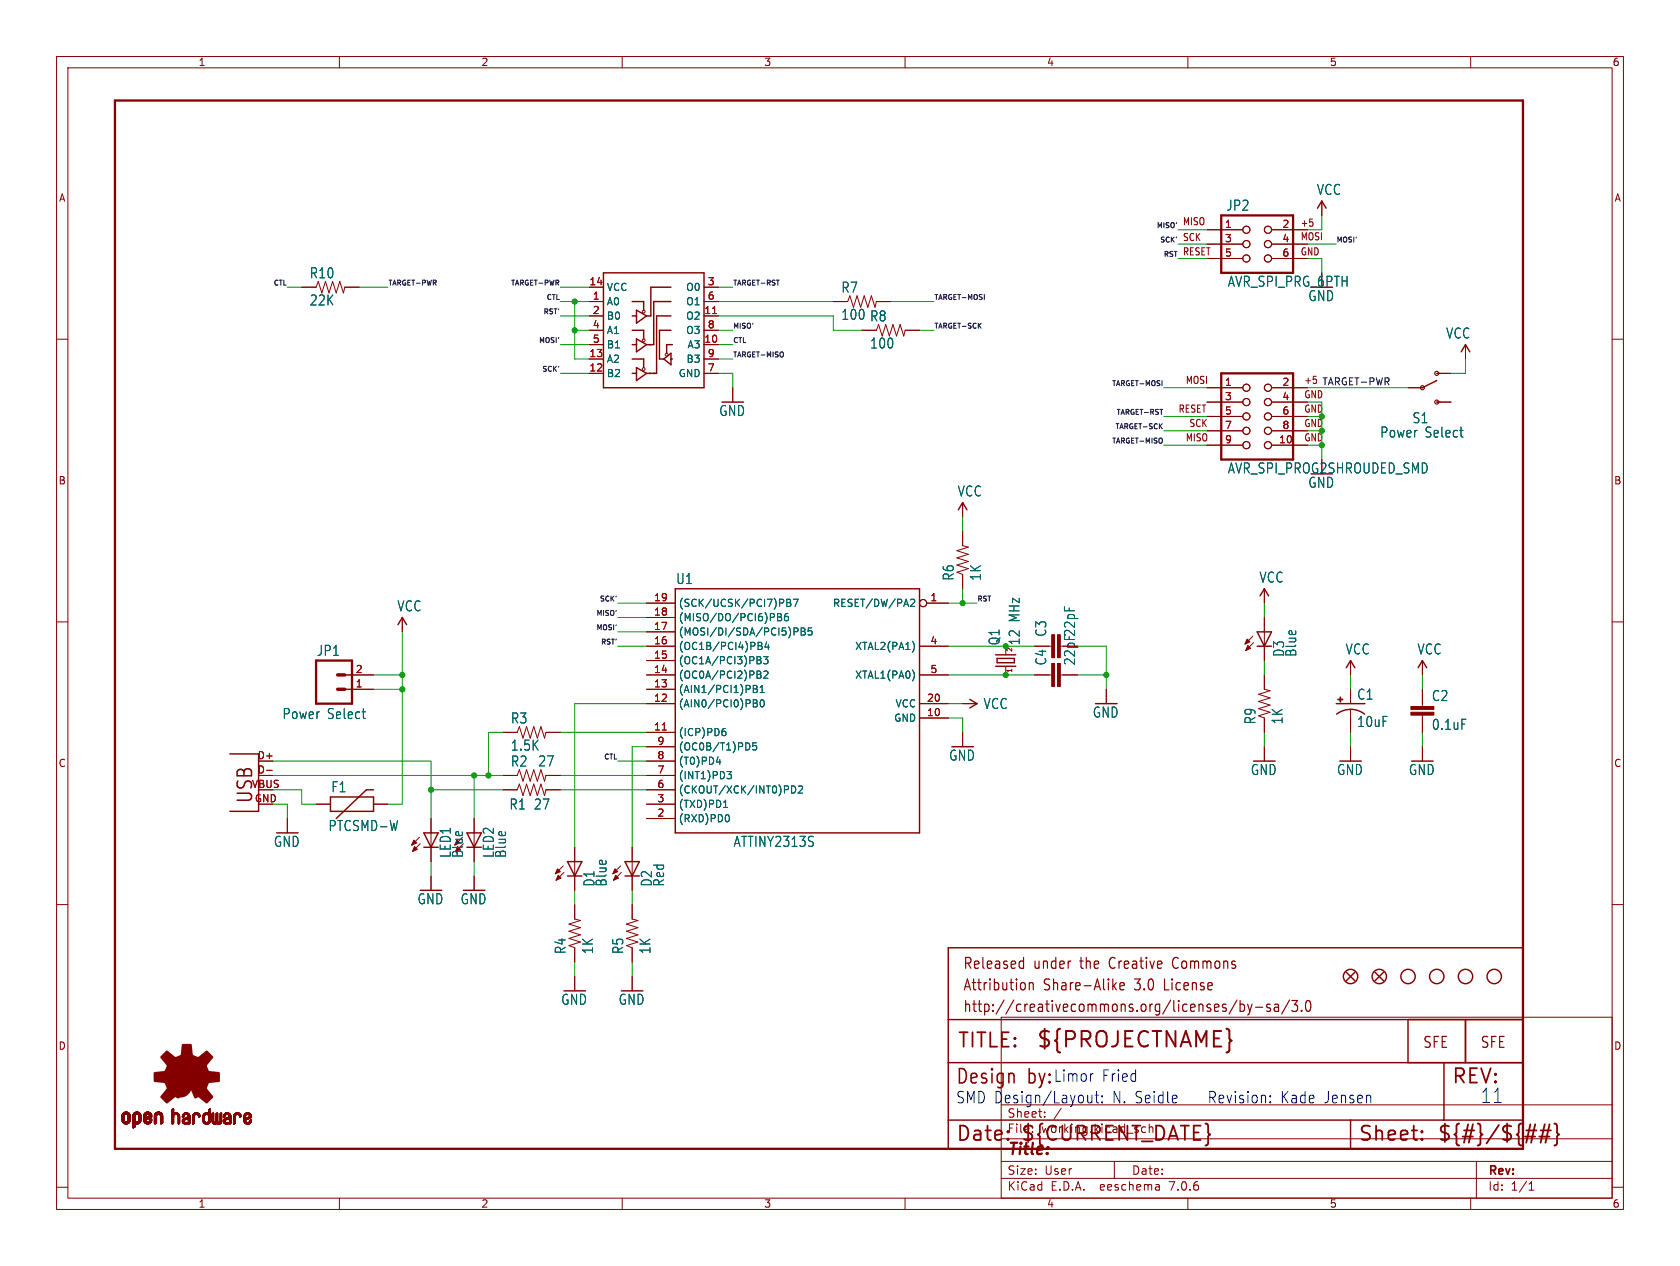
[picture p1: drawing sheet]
<svg xmlns="http://www.w3.org/2000/svg" width="297mm" height="224mm" viewBox="0 0 297 224" stroke-linecap="round" stroke-linejoin="round" font-family="sans-serif">
<defs><g id="words">
<text font-size="3.8" fill="#840000" x="183.1" y="185.7">${PROJECTNAME}</text>
<g font-size="3.5" fill="#840000">
<text x="45" y="142.2" transform="rotate(-90 45 142.2)">USB</text>
<text x="169.2" y="185.7">TITLE:</text>
<text x="256.5" y="192.1">REV:</text>
<text x="168.9" y="202.2">Date:</text>
<text x="180.3" y="202.2">${CURRENT_DATE}</text>
<text x="240" y="202.2">Sheet:</text>
<text x="254" y="202.2">${#}/${##}</text>
</g>
<g font-size="3.5" fill="#0000c2">
<text x="168.9" y="192.1">Design</text>
<text x="181.6" y="192.1">by:</text>
<text x="261.6" y="195.3">11</text>
</g>
<g font-size="2.8" fill="#0000c2">
<text x="186.2" y="191.5">Limor</text>
<text x="194.8" y="191.5">Fried</text>
<text x="168.9" y="195.3">SMD Design/Layout:</text>
<text x="196.7" y="195.3">N. Seidle</text>
<text x="213.4" y="195.3">Revision:</text>
<text x="226.3" y="195.3">Kade</text>
<text x="234.1" y="195.3">Jensen</text>
</g>
<text font-size="2.8" fill="#840000" x="178" y="204.8">Title:</text>
<g font-size="2.7" fill="#840000">
<text x="170.2" y="171.7">Released</text>
<text x="182.7" y="171.7">under</text>
<text x="191.1" y="171.7">the</text>
<text x="196.5" y="171.7">Creative</text>
<text x="208" y="171.7">Commons</text>
<text x="170.2" y="175.5">Attribution</text>
<text x="170.2" y="179.3">http://creativecommons.org/licenses/by-sa/3.0</text>
<text x="184.5" y="175.5">Share-Alike</text>
<text x="200.8" y="175.5">3.0</text>
<text x="206.2" y="175.5">License</text>
<text x="251.5" y="185.6">SFE</text>
<text x="261.6" y="185.6">SFE</text>
</g>
<g font-size="2.5" fill="#006464">
<text x="232.7" y="34.7">VCC</text>
<text x="216.7" y="37.5">JP2</text>
<text x="54.7" y="49.4">R10</text>
<text x="148.6" y="52">R7</text>
<text x="217" y="50.9">AVR_SPI_PRG_6PTH</text>
<text x="231.2" y="53.5">GND</text>
<text x="54.7" y="54.2">22K</text>
<text x="148.6" y="56.8">100 R8</text>
<text x="153.7" y="61.9">100</text>
<text x="255.6" y="60.1">VCC</text>
<text x="127.1" y="73.8">GND</text>
<text x="243.9" y="77.6">Power</text>
<text x="249.6" y="75.1">S1</text>
<text x="251.9" y="77.6">Select</text>
<text x="217" y="84">AVR_SPI_PROG2SHROUDED_SMD</text>
<text x="169.2" y="88">VCC</text>
<text x="231.2" y="86.5">GND</text>
<text x="119.4" y="103.5">U1</text>
<text x="168.8" y="102.8" transform="rotate(-90 168.8 102.8)">R6</text>
<text x="173.6" y="102.8" transform="rotate(-90 173.6 102.8)">1K</text>
<text x="222.6" y="103.3">VCC</text>
<text x="70.2" y="108.3">VCC</text>
<text x="180.5" y="110.1" transform="rotate(-90 180.5 110.1)">MHz</text>
<text x="185.2" y="112.7" transform="rotate(-90 185.2 112.7)">C3</text>
<text x="55.9" y="116.2">JP1</text>
<text x="180.5" y="114.2" transform="rotate(-90 180.5 114.2)">12</text>
<text x="185.2" y="117.8" transform="rotate(-90 185.2 117.8)">C4</text>
<text x="227.2" y="116.3" transform="rotate(-90 227.2 116.3)">D3</text>
<text x="229.4" y="116.3" transform="rotate(-90 229.4 116.3)">Blue</text>
<text x="237.8" y="116">VCC</text>
<text x="250.5" y="116">VCC</text>
<text x="173.8" y="125.6">VCC</text>
<text x="239.8" y="124">C1</text>
<text x="253" y="124.2">C2</text>
<text x="49.8" y="127.4">Power</text>
<text x="57.8" y="127.4">Select</text>
<text x="90.2" y="128.2">R3</text>
<text x="193.1" y="127.1">GND</text>
<text x="222.2" y="128.2" transform="rotate(-90 222.2 128.2)">R9</text>
<text x="227" y="128.2" transform="rotate(-90 227 128.2)">1K</text>
<text x="239.8" y="128.8">10uF</text>
<text x="253" y="129.3">0.1uF</text>
<text x="90.2" y="133">1.5K</text>
<text x="90.2" y="135.8">R2</text>
<text x="95.1" y="135.8">27</text>
<text x="167.7" y="134.8">GND</text>
<text x="221" y="137.3">GND</text>
<text x="236.3" y="137.3">GND</text>
<text x="249" y="137.3">GND</text>
<text x="58.5" y="140.4">F1</text>
<text x="90" y="143.4">R1</text>
<text x="94.3" y="143.4">27</text>
<text x="58" y="147.2">PTCSMD-W</text>
<text x="48.3" y="150">GND</text>
<text x="79.9" y="151.8" transform="rotate(-90 79.9 151.8)">LED1</text>
<text x="82.1" y="151.8" transform="rotate(-90 82.1 151.8)">Blue</text>
<text x="87.5" y="151.8" transform="rotate(-90 87.5 151.8)">LED2</text>
<text x="89.7" y="151.8" transform="rotate(-90 89.7 151.8)">Blue</text>
<text x="129.6" y="150">ATTINY2313S</text>
<text x="73.7" y="160.2">GND</text>
<text x="81.3" y="160.2">GND</text>
<text x="105.3" y="156.9" transform="rotate(-90 105.3 156.9)">D1</text>
<text x="107.5" y="156.9" transform="rotate(-90 107.5 156.9)">Blue</text>
<text x="115.5" y="156.9" transform="rotate(-90 115.5 156.9)">D2</text>
<text x="117.6" y="156.9" transform="rotate(-90 117.6 156.9)">Red</text>
<text x="100.2" y="168.9" transform="rotate(-90 100.2 168.9)">R4</text>
<text x="105" y="168.9" transform="rotate(-90 105 168.9)">1K</text>
<text x="110.4" y="168.9" transform="rotate(-90 110.4 168.9)">R5</text>
<text x="115.2" y="168.9" transform="rotate(-90 115.2 168.9)">1K</text>
<text x="99.1" y="177.9">GND</text>
<text x="109.3" y="177.9">GND</text>
</g>
<g font-size="2.5" fill="#840000">
<text x="176.9" y="114.2" transform="rotate(-90 176.9 114.2)">Q1</text>
<text x="190.3" y="117.8" transform="rotate(-90 190.3 117.8)">22pF22pF</text>
</g>
<text font-size="2.1" fill="#0000c2" x="178" y="197.9">Sheet:</text>
<g font-size="2.1" fill="#840000">
<text x="178" y="200.6">File:</text>
<text x="184.1" y="200.6">working.kicad_sch</text>
<text x="178" y="208">Size:</text>
<text x="184.7" y="208">User</text>
<text x="200" y="208">Date:</text>
<text x="263" y="208.2">Rev:</text>
<text x="178" y="210.8">KiCad</text>
<text x="185.7" y="210.8">E.D.A.</text>
<text x="194.6" y="210.8">eeschema</text>
<text x="207" y="210.8">7.0.6</text>
<text x="263" y="210.8">Id:</text>
<text x="267.1" y="210.8">1/1</text>
</g>
<g font-size="1.8" fill="#840000">
<text x="35" y="11.9">1</text>
<text x="85" y="11.9">2</text>
<text x="135" y="11.9">3</text>
<text x="185" y="11.9">4</text>
<text x="235" y="11.9">5</text>
<text x="285" y="11.9">6</text>
<text x="10.3" y="35.9">A</text>
<text x="285.3" y="35.9">A</text>
<text x="209" y="40">MISO</text>
<text x="229.8" y="40.3">+5</text>
<text x="209" y="45.4">RESET</text>
<text x="209" y="42.8">SCK</text>
<text x="229.8" y="42.7">MOSI</text>
<text x="209.5" y="68.1">MOSI</text>
<text x="230.5" y="68.1">+5</text>
<text x="208.3" y="73.2">RESET</text>
<text x="210.2" y="75.7">SCK</text>
<text x="209.5" y="78.3">MISO</text>
<text x="10.3" y="85.9">B</text>
<text x="285.3" y="85.9">B</text>
<text x="10.3" y="135.9">C</text>
<text x="285.3" y="135.9">C</text>
<text x="10.3" y="185.9">D</text>
<text x="285.3" y="185.9">D</text>
<text x="35" y="213.8">1</text>
<text x="85" y="213.8">2</text>
<text x="135" y="213.8">3</text>
<text x="185" y="213.8">4</text>
<text x="235" y="213.8">5</text>
<text x="285" y="213.8">6</text>
</g>
<g font-size="1.8" fill="#a90000">
<text x="216.5" y="40.4">1</text>
<text x="226.6" y="40.4">2</text>
<text x="216.5" y="42.9">3</text>
<text x="216.5" y="45.5">5</text>
<text x="226.6" y="42.9">4</text>
<text x="226.6" y="45.5">6</text>
<text x="104.1" y="50.5">14</text>
<text x="104.7" y="53.1">1</text>
<text x="125" y="50.5">3</text>
<text x="125" y="53.1">6</text>
<text x="104.7" y="55.6">2</text>
<text x="104.7" y="58.2">4</text>
<text x="124.4" y="55.6">11</text>
<text x="125" y="58.2">8</text>
<text x="104.1" y="65.8">12</text>
<text x="104.1" y="63.2">13</text>
<text x="104.7" y="60.7">5</text>
<text x="124.4" y="60.7">10</text>
<text x="125" y="65.8">7</text>
<text x="125" y="63.2">9</text>
<text x="216.5" y="68.3">1</text>
<text x="216.5" y="70.9">3</text>
<text x="226.6" y="68.3">2</text>
<text x="226.6" y="70.9">4</text>
<text x="216.5" y="73.4">5</text>
<text x="216.5" y="75.9">7</text>
<text x="226.6" y="73.4">6</text>
<text x="226.6" y="75.9">8</text>
<text x="216.5" y="78.5">9</text>
<text x="226" y="78.5">10</text>
<text x="115.5" y="106.4">19</text>
<text x="164.4" y="106.4">1</text>
<text x="115.5" y="111.5">17</text>
<text x="115.5" y="109">18</text>
<text x="62.8" y="119.1">2</text>
<text x="115.5" y="119.1">14</text>
<text x="115.5" y="116.6">15</text>
<text x="115.5" y="114">16</text>
<text x="164.4" y="114">4</text>
<text x="164.4" y="119.1">5</text>
<text x="62.8" y="121.7">1</text>
<text x="115.5" y="124.2">12</text>
<text x="115.5" y="121.7">13</text>
<text x="163.8" y="124.2">20</text>
<text x="115.5" y="129.3">11</text>
<text x="116.1" y="131.8">9</text>
<text x="163.8" y="126.7">10</text>
<text x="45.5" y="134.4">D+</text>
<text x="45.5" y="136.9">D-</text>
<text x="116.1" y="136.9">7</text>
<text x="116.1" y="134.4">8</text>
<text x="44.4" y="139.4">VBUS</text>
<text x="45" y="142">GND</text>
<text x="116.1" y="142">3</text>
<text x="116.1" y="139.4">6</text>
<text x="116.1" y="144.5">2</text>
</g>
<g font-size="1.8" fill="#009600">
<text x="229.8" y="45.4">GND</text>
<text x="230.5" y="70.7">GND</text>
<text x="230.5" y="75.7">GND</text>
<text x="230.5" y="73.2">GND</text>
<text x="230.5" y="78.3">GND</text>
</g>
<g font-size="1.8" fill="#006464">
<text x="107.2" y="51.7">VCC</text>
<text x="121.2" y="51.7">O0</text>
<text x="107.2" y="54.2">A0</text>
<text x="107.2" y="56.7">B0</text>
<text x="107.2" y="59.3">A1</text>
<text x="121.2" y="56.7">O2</text>
<text x="121.2" y="54.2">O1</text>
<text x="121.2" y="59.3">O3</text>
<text x="107.2" y="64.4">A2</text>
<text x="107.2" y="61.8">B1</text>
<text x="121.3" y="64.4">B3</text>
<text x="121.5" y="61.8">A3</text>
<text x="107.2" y="66.9">B2</text>
<text x="119.9" y="66.9">GND</text>
<text x="119.9" y="107.5">(SCK/UCSK/PCI7)PB7</text>
<text x="147.2" y="107.5">RESET/DW/PA2</text>
<text x="119.9" y="112.6">(MOSI/DI/SDA/PCI5)PB5</text>
<text x="119.9" y="110.1">(MISO/DO/PCI6)PB6</text>
<text x="119.9" y="117.7">(OC1A/PCI3)PB3</text>
<text x="119.9" y="115.2">(OC1B/PCI4)PB4</text>
<text x="151.1" y="115.2">XTAL2(PA1)</text>
<text x="119.9" y="125.3">(AIN0/PCI0)PB0</text>
<text x="119.9" y="122.8">(AIN1/PCI1)PB1</text>
<text x="119.9" y="120.2">(OC0A/PCI2)PB2</text>
<text x="151.1" y="120.2">XTAL1(PA0)</text>
<text x="158.2" y="125.3">VCC</text>
<text x="119.9" y="130.4">(ICP)PD6</text>
<text x="158" y="127.9">GND</text>
<text x="119.9" y="135.5">(T0)PD4</text>
<text x="119.9" y="132.9">(OC0B/T1)PD5</text>
<text x="119.9" y="143.1">(TXD)PD1</text>
<text x="119.9" y="140.6">(CKOUT/XCK/INT0)PD2</text>
<text x="119.9" y="138">(INT1)PD3</text>
<text x="119.9" y="145.6">(RXD)PD0</text>
</g>
<text font-size="1.7" fill="#0f0f0f" x="233.7" y="68.2">TARGET-PWR</text>
<g font-size="1.2" fill="#0f0f0f">
<text x="204.4" y="40.4">MISO'</text>
<text x="205" y="42.9">SCK'</text>
<text x="205.6" y="45.5">RST</text>
<text x="236.2" y="42.9">MOSI'</text>
<text x="48.2" y="50.6">CTL</text>
<text x="68.6" y="50.6">TARGET-PWR</text>
<text x="90.2" y="50.6">TARGET-PWR</text>
<text x="96.5" y="53.1">CTL</text>
<text x="129.5" y="50.6">TARGET-RST</text>
<text x="165.1" y="53.1">TARGET-MOSI</text>
<text x="95.9" y="55.6">RST'</text>
<text x="129.5" y="58.2">MISO'</text>
<text x="165.1" y="58.2">TARGET-SCK</text>
<text x="95.1" y="60.7">MOSI'</text>
<text x="95.7" y="65.8">SCK'</text>
<text x="129.5" y="60.7">CTL</text>
<text x="129.5" y="63.3">TARGET-MISO</text>
<text x="196.4" y="68.3">TARGET-MOSI</text>
<text x="197" y="76">TARGET-SCK</text>
<text x="197.2" y="73.4">TARGET-RST</text>
<text x="196.4" y="78.5">TARGET-MISO</text>
<text x="105.9" y="106.4">SCK'</text>
<text x="172.7" y="106.4">RST</text>
<text x="105.3" y="111.5">MOSI'</text>
<text x="105.3" y="109">MISO'</text>
<text x="106.1" y="114.1">RST'</text>
<text x="106.7" y="134.4">CTL</text>
</g>
<g font-size="1.2" fill="#840000">
<text x="179.1" y="119.1" transform="rotate(-90 179.1 119.1)">1</text>
<text x="179.1" y="115.4" transform="rotate(-90 179.1 115.4)">2</text>
</g>
</g></defs>
<g fill="none" stroke="#840000" stroke-width=".18">
<path d="M10 10h277v203.9h-277zM12 12h273v199.9h-273zM60 10v2M110 10v2M160 10v2M210 10v2M260 10v2M232.1 39.4v.5M233.7 35.6v2.5M10 60h2M53.3 50.8h2.6l.4-1 .6 2 .6-2 .7 2 .6-2 .6 2 .7-2 .6 2 .3-1h2.5M104.1 53.3h2.6"/>
<path d="M104.1 55.9h2.6M104.1 50.8h2.6M104.1 58.4h2.6M124.5 53.3h2.5M124.5 55.9h2.5M124.5 50.8h2.5M124.5 58.4h2.5M147.3 53.3h2.6l.3-1 .7 2.1 .6-2.1 .6 2.1 .7-2.1 .6 2.1 .7-2.1 .6 2.1 .2-1.1h2.6M152.4 58.4h2.5l.4-1 .7 2 .6-2 .6 2 .7-2 .6 2 .6-2 .7 2 .2-1h2.6M213.4 40.6h6.3M213.4 43.2h6.3M213.4 45.7h6.3"/>
<path d="M224.8 40.6h6.3M224.8 43.2h6.3M224.8 45.7h6.3M285 60h2M104.1 61h2.6M104.1 66h2.6M104.1 63.5h2.6M124.5 61h2.5M124.5 66h2.5M124.5 63.5h2.5M129.5 68.6v2.5M213.4 71.1h6.3"/>
<path d="M213.4 68.6h6.3M213.4 78.7h6.3M213.4 73.7h6.3M213.4 76.2h6.3M224.8 71.1h6.3M224.8 68.6h6.3M224.8 78.7h6.3M224.8 73.7h6.3M224.8 76.2h6.3M232.7 67.2v.5M248.9 68.6h2.6M254 66h2.5"/>
<path d="M254 71.1h2.5M259.1 61v2.5M170.2 88.9v2.5M170.2 94v2.5l1 .3-2 .6 2 .6-2 .7 2 .6-2 .6 2 .7-2 .6 1 .4v2.5M10 110h2M61 119.4h5M71.1 109.2v2.6M114.3 106.7h5.1M114.3 119.4h5.1M114.3 116.8h5.1M114.3 114.3h5.1M114.3 111.8h5.1"/>
<path d="M114.3 109.2h5.1M162.6 119.4h5M162.6 114.3h5M163.8 106.7h3.8M177.8 119.4h.1M177.8 114.3v1.5M177.8 117.9v1.5M182.9 119.4h3M182.9 114.3h3M187.5 119.4h3M187.5 114.3h.5M221.5 112.5l-1.4 1.4"/>
<path d="M221.6 113.7l-1.4 1.4M223.5 104.1v2.6M223.5 109.2v7.6M223.5 119.4v2.5l1 .3-2 .6 2 .6-2 .7 2 .6-2 .6 2 .7-2 .6 1 .4v2.5M238.8 116.8v2.6M251.5 116.8v2.6M285 110h2M45.7 137.2h2.6M61 121.9h5M88.9 129.5h2.5l.4-1 .7 2.1 .6-2.1 .6 2.1 .7-2.1 .6 2.1 .6-2.1 .7 2.1 .2-1.1h2.6M88.9 139.7h2.5l.4-1 .7 2 .6-2 .6 2 .7-2 .6 2 .6-2 .7 2 .2-1h2.6M88.9 137.2h2.5l.4-1.1 .7 2.1 .6-2.1 .6 2.1 .7-2.1 .6 2.1 .6-2.1 .7 2.1 .2-1h2.6"/>
<path d="M114.3 129.5h5.1M114.3 124.5h5.1M114.3 121.9h5.1M114.3 139.7h5.1M114.3 137.2h5.1M114.3 134.6h5.1M114.3 132.1h5.1M162.6 127h5M162.6 124.5h5M170.2 124.5h2.5M170.2 129.5v2.6M195.6 121.9v2.6"/>
<path d="M223.5 132.1v2.5M238.8 121.9v2.6M238.8 125.5v4M238.8 132.1v2.5M251.5 121.9v3.1M251.5 126.5v3M251.5 132.1v2.5M10 160h2M50.8 144.8v2.5M55.9 142.2h2.5M66 142.2h2.6M74.2 148.1l-1.4 1.4"/>
<path d="M74.3 149.2l-1.4 1.4M76.2 144.8v7.6M76.2 154.9v2.6M83.8 144.8v7.6M83.8 154.9v2.6M99.6 153.2l-1.4 1.4M99.7 154.3l-1.4 1.4M101.6 149.9v7.6M109.7 153.2l-1.4 1.4M109.9 154.3l-1.4 1.4M111.8 149.9v7.6M114.3 144.8h5.1"/>
<path d="M114.3 142.2h5.1M285 160h2M101.6 160v2.6l1 .2-2 .6 2 .7-2 .6 2 .7-2 .6 2 .6-2 .7 1 .3v2.6M101.6 172.7v2.6M111.8 160v2.6l1 .2-2.1 .6 2.1 .7-2.1 .6 2.1 .7-2.1 .6 2.1 .6-2.1 .7 1.1 .3v2.6M111.8 172.7v2.6M177 179.9h108v32h-108zM177 195.4h108M184.7 197.5v.1M187.6 196l-1.3 2M10 210h2M60 211.9v2"/>
<path d="M110 211.9v2M160 211.9v2M177 208.4h108M177 205.4h108M177 201.4h108M197 205.4v3M204.9 209.6l.1 .9M205 210.4l-.2 .1M205 209.9h-.2M210 211.9v2M260 211.9v2M261 205.4v6.5"/>
<path d="M270.3 210.5h.9M270.3 209.4l.4-.4v1.5M285 210h2"/>
<circle cx="113.8" cy="55.1" r=".25"/>
<circle cx="220.3" cy="40.6" r=".63"/>
<circle cx="220.3" cy="45.7" r=".63"/>
<circle cx="220.3" cy="43.2" r=".63"/>
<circle cx="224.2" cy="40.6" r=".63"/>
<circle cx="224.2" cy="45.7" r=".63"/>
<circle cx="224.2" cy="43.2" r=".63"/>
<circle cx="113.8" cy="60.2" r=".25"/>
<circle cx="113.8" cy="65.3" r=".25"/>
<circle cx="117.9" cy="62.7" r=".25"/>
<circle cx="220.3" cy="73.7" r=".63"/>
<circle cx="220.3" cy="76.2" r=".63"/>
<circle cx="220.3" cy="78.7" r=".63"/>
<circle cx="220.3" cy="71.1" r=".63"/>
<circle cx="220.3" cy="68.6" r=".63"/>
<circle cx="224.2" cy="76.2" r=".63"/>
<circle cx="224.2" cy="73.7" r=".63"/>
<circle cx="224.2" cy="78.7" r=".63"/>
<circle cx="224.2" cy="71.1" r=".63"/>
<circle cx="224.2" cy="68.6" r=".63"/>
<circle cx="163.2" cy="106.7" r=".63"/>
</g>
<g fill="none" stroke="#840000" stroke-width=".25">
<path d="M232.9 36.8l.8-1.2 .7 1.2M106.7 48.3h17.8v20.3h-17.8zM111.8 58.4h2v1.5M111.8 53.3h2v1.6M111.8 55.9h.7M112.5 54.9l1.8 1-1.8 1.3zM112.5 59.9l1.8 1.1-1.8 1.2zM118.6 58.4h-2v5.1h.7M118.6 53.3h-3v7.7h-1.3M118.6 55.9h-2.5v10.1h-1.8M118.6 50.8h-3.5v5.1h-.8M111.8 63.5h2v1.5"/>
<path d="M111.8 66h.7M111.8 61h.7M112.5 65l1.8 1-1.8 1.3zM117.3 63.5l1.3-1v2zM118.6 63.5h.3M118.9 61h-1v1.5M254 67.3l-2.5 1.3M258.3 62.2l.8-1.2 .7 1.2M169.4 90.2l.8-1.3 .7 1.3M70.4 110.5l.7-1.3 .8 1.3M119.4 104.1h43.2v43.2h-43.2zM176 117.9h3.6"/>
<path d="M176 115.8h3.6M176.3 116.5h3v.7h-3zM222.2 114.3h2.6M222.2 111.8h2.6l-1.3 2.5zM222.8 105.4l.7-1.3 .8 1.3M238 118.1l.8-1.3 .7 1.3M250.7 118.1l.8-1.3 .7 1.3M40.6 133.4h5.1v10.1h-5.1M66 139.7h-1.2l-5.4 5.1M171.4 123.7l1.3 .8-1.3 .7M236.2 124.5h5.1M236.3 126.3a4.1 4.1 0 0 1 4.9 0"/>
<path d="M58.4 141h7.6v2.5h-7.6zM74.9 147.3h2.6l-1.3 2.6zM74.9 149.9h2.6M82.5 147.3h2.6l-1.3 2.6zM82.5 149.9h2.6M100.3 154.9h2.6M100.3 152.4h2.6l-1.3 2.5zM110.5 154.9h2.5M110.5 152.4h2.5l-1.2 2.5zM167.6 167.6h101.6v35.6h-101.6zM238 172l1.5 1.5M239.5 172l-1.5 1.5"/>
<path d="M243.1 172l1.5 1.5M244.6 172l-1.5 1.5M167.6 188h101.6M167.6 180.3h101.6M167.6 198.1h101.6M238.8 198.1v5.1M248.9 180.3v7.7M255.3 188v10.1M259.1 180.3v7.7"/>
<circle cx="238.8" cy="172.7" r="1.27"/>
<circle cx="243.8" cy="172.7" r="1.27"/>
<circle cx="248.9" cy="172.7" r="1.27"/>
<circle cx="254" cy="172.7" r="1.27"/>
<circle cx="259.1" cy="172.7" r="1.27"/>
<circle cx="264.2" cy="172.7" r="1.27"/>
</g>
<g fill="#840000" stroke="#840000" stroke-width=".18">
<path d="M220.5 113l.5 .5-.9 .4z"/>
<path d="M220.6 114.2l.5 .5-.9 .4z"/>
<path d="M98.6 153.7l.5 .5-.9 .4z"/>
<path d="M98.7 154.8l.5 .5-.9 .4z"/>
<path d="M108.7 153.7l.5 .5-.9 .4z"/>
<path d="M108.8 154.8l.5 .5-.8 .4z"/>
<path d="M73.2 148.6l.5 .5-.9 .4z"/>
<path d="M73.3 149.7l.5 .5-.9 .4z"/>
<path d="M249.4 126h4.1v.5h-4.1z"/>
<path d="M249.4 125h4.1v.5h-4.1z"/>
<path d="M236.5 123.7h.9v.1h-.9z"/>
<path d="M236.9 123.3h.1v.9h-.1z"/>
<path d="M186.9 117.3h.6v4.1h-.6z"/>
<path d="M185.9 117.3h.5v4.1h-.5z"/>
<path d="M186.9 112.3h.6v4h-.6z"/>
<path d="M185.9 112.3h.5v4h-.5z"/>
<path d="M21.6 198.1h.3z"/>
<path d="M21.6 198l.3 .1z"/>
<path d="M21.6 198h.3z"/>
<path d="M21.6 197.9l.3 .1z"/>
<path d="M21.6 197.9h.3z"/>
<path d="M21.6 197.8l.3 .1z"/>
<path d="M21.6 197.8h.3z"/>
<path d="M21.6 197.7l.3 .1z"/>
<path d="M21.6 197.7h.3z"/>
<path d="M21.6 197.6l.3 .1z"/>
<path d="M21.6 197.6h.3z"/>
<path d="M21.6 197.5l.3 .1z"/>
<path d="M21.6 197.5h.3z"/>
<path d="M21.6 197.4l.3 .1z"/>
<path d="M21.6 197.4h.3z"/>
<path d="M21.6 198.2h.4z"/>
<path d="M21.6 198.1l.4 .1z"/>
<path d="M21.6 197.4h.4z"/>
<path d="M21.6 197.3l.4 .1z"/>
<path d="M21.6 197.3h.4z"/>
<path d="M21.6 198.3h.4z"/>
<path d="M21.6 198.2l.4 .1z"/>
<path d="M21.6 197.2l.4 .1z"/>
<path d="M21.6 197.2h.4z"/>
<path d="M21.6 198.3l.5 .1z"/>
<path d="M21.6 198.3h.5z"/>
<path d="M21.6 197.2h.5z"/>
<path d="M21.6 197.1l.5 .1z"/>
<path d="M21.6 197.1h.5z"/>
<path d="M21.6 198.4h.6z"/>
<path d="M21.6 198.4h.5z"/>
<path d="M21.6 197.1h.6z"/>
<path d="M21.6 198.4h1.3z"/>
<path d="M21.6 197.1h1.3z"/>
<path d="M21.7 198.5h1.2z"/>
<path d="M21.7 198.4l1.2 .1z"/>
<path d="M21.7 197l1.2 .1z"/>
<path d="M21.7 197h1.2z"/>
<path d="M21.7 196.9l1.2 .1z"/>
<path d="M21.7 198.5l1.2 .1z"/>
<path d="M21.7 196.9h1.2z"/>
<path d="M21.7 198.6h1.2z"/>
<path d="M21.7 198.6h1.1z"/>
<path d="M21.7 196.9h1.1z"/>
<path d="M21.8 198.6h1z"/>
<path d="M21.8 196.9h1z"/>
<path d="M21.8 198.6l1 .1z"/>
<path d="M21.8 196.8l1 .1z"/>
<path d="M21.8 198.7h1z"/>
<path d="M21.8 196.8h1z"/>
<path d="M21.9 198.7h.8z"/>
<path d="M21.9 196.8h.8z"/>
<path d="M21.9 196.8h.7z"/>
<path d="M22 198.7h.6z"/>
<path d="M22 198.7l.6 .1z"/>
<path d="M22 196.7l.6 .1z"/>
<path d="M22 198.8h.5z"/>
<path d="M22 196.7h.5z"/>
<path d="M22.1 196.7h.4z"/>
<path d="M22.1 198.8h.4z"/>
<path d="M22.1 196.7h.3z"/>
<path d="M22.2 198.8h.2z"/>
<path d="M22.2 196.7h.2z"/>
<path d="M22.3 197.1h.6z"/>
<path d="M22.4 198.4h.5z"/>
<path d="M22.4 197.1h.5z"/>
<path d="M22.4 198.4h.6z"/>
<path d="M22.4 197.1h.6z"/>
<path d="M22.5 197.1h.5z"/>
<path d="M22.5 198.4h.5z"/>
<path d="M22.5 198.3l.5 .1z"/>
<path d="M22.5 198.3h.5z"/>
<path d="M22.5 197.1l.5 .1z"/>
<path d="M22.5 197.2h.5z"/>
<path d="M22.6 197.2h.4z"/>
<path d="M22.6 198.3h.4z"/>
<path d="M22.6 197.2l.4 .1z"/>
<path d="M22.6 198.2l.4 .1z"/>
<path d="M22.6 198.2h.4z"/>
<path d="M22.6 197.3h.4z"/>
<path d="M22.6 198.1l.4 .1z"/>
<path d="M22.6 198.1h.4z"/>
<path d="M22.6 198l.4 .1z"/>
<path d="M22.6 198h.4z"/>
<path d="M22.6 197.9l.4 .1z"/>
<path d="M22.6 197.9h.4z"/>
<path d="M22.6 197.8l.4 .1z"/>
<path d="M22.6 197.8h.4z"/>
<path d="M22.6 197.7l.4 .1z"/>
<path d="M22.6 197.7h.4z"/>
<path d="M22.6 197.6l.4 .1z"/>
<path d="M22.6 197.6h.4z"/>
<path d="M22.6 197.5l.4 .1z"/>
<path d="M22.6 197.5h.4z"/>
<path d="M22.6 197.4l.4 .1z"/>
<path d="M22.6 197.4h.4z"/>
<path d="M22.6 197.3l.4 .1z"/>
<path d="M23.5 199.4l.2 .1z"/>
<path d="M23.5 199.4h.2z"/>
<path d="M23.5 199.4h.3z"/>
<path d="M23.5 199.3l.4 .1z"/>
<path d="M23.5 199.3h.4z"/>
<path d="M23.5 199.2l.4 .1z"/>
<path d="M23.5 199.2h.4z"/>
<path d="M23.5 199.1l.4 .1z"/>
<path d="M23.5 199.1h.4z"/>
<path d="M23.5 199l.4 .1z"/>
<path d="M23.5 199h.4z"/>
<path d="M23.5 198.9l.4 .1z"/>
<path d="M23.5 198.9h.4z"/>
<path d="M23.5 198.8l.4 .1z"/>
<path d="M23.5 198.8h.4z"/>
<path d="M23.5 198.7l1 .1z"/>
<path d="M23.5 198.7h1z"/>
<path d="M23.5 198.7h1.1z"/>
<path d="M23.5 198.7h1.2z"/>
<path d="M23.5 198.6l1.2 .1z"/>
<path d="M23.5 198.6h1.2z"/>
<path d="M23.5 198.6h1.3z"/>
<path d="M23.5 198.5l1.3 .1z"/>
<path d="M23.5 198.5h1.3z"/>
<path d="M23.5 198.4l1.3 .1z"/>
<path d="M23.5 198.4h1.4z"/>
<path d="M23.5 198.4h.6z"/>
<path d="M23.5 198.4h.5z"/>
<path d="M23.5 198.3l.5 .1z"/>
<path d="M23.5 198.3h.5z"/>
<path d="M23.5 198.3h.4z"/>
<path d="M23.5 198.2l.4 .1z"/>
<path d="M23.5 198.2h.4z"/>
<path d="M23.5 198.1l.4 .1z"/>
<path d="M23.5 198.1h.4z"/>
<path d="M23.5 198l.4 .1z"/>
<path d="M23.5 198h.4z"/>
<path d="M23.5 197.9l.4 .1z"/>
<path d="M23.5 197.9h.4z"/>
<path d="M23.5 197.8l.4 .1z"/>
<path d="M23.5 197.8h.4z"/>
<path d="M23.5 197.7l.4 .1z"/>
<path d="M23.5 197.7h.4z"/>
<path d="M23.5 197.6l.4 .1z"/>
<path d="M23.5 197.6h.4z"/>
<path d="M23.5 197.5l.4 .1z"/>
<path d="M23.5 197.5h.4z"/>
<path d="M23.5 197.4l.4 .1z"/>
<path d="M23.5 197.4h.4z"/>
<path d="M23.5 197.3l.4 .1z"/>
<path d="M23.5 197.3h.4z"/>
<path d="M23.5 199.5h.1z"/>
<path d="M23.5 199.5h.2z"/>
<path d="M23.5 197.2l.4 .1z"/>
<path d="M23.5 197.2h.4z"/>
<path d="M23.5 197.2h.5z"/>
<path d="M23.5 197.1l.5 .1z"/>
<path d="M23.5 197.1h.5z"/>
<path d="M23.5 197.1h.6z"/>
<path d="M23.6 197.1h.5z"/>
<path d="M23.6 197.1h1.3z"/>
<path d="M23.6 197l1.2 .1z"/>
<path d="M23.6 197h1.2z"/>
<path d="M23.6 196.9l1.2 .1z"/>
<path d="M23.6 196.9h1.2z"/>
<path d="M23.6 196.9h1.1z"/>
<path d="M23.7 196.9h1z"/>
<path d="M23.7 196.8l1 .1z"/>
<path d="M23.8 196.8h.9z"/>
<path d="M23.8 196.8h.8z"/>
<path d="M23.9 196.8h.6z"/>
<path d="M23.9 196.7l.6 .1z"/>
<path d="M23.9 198.8h.6z"/>
<path d="M24 196.7h.5z"/>
<path d="M24 198.8h.4z"/>
<path d="M24 196.7h.4z"/>
<path d="M24.1 198.8h.2z"/>
<path d="M24.1 196.7h.2z"/>
<path d="M24.3 197.1h.6z"/>
<path d="M24.3 198.4h.6z"/>
<path d="M24.4 198.4h.5z"/>
<path d="M24.4 197.1h.5z"/>
<path d="M24.4 198.3l.5 .1z"/>
<path d="M24.4 197.1l.5 .1z"/>
<path d="M24.4 198.3h.5z"/>
<path d="M24.4 197.2h.5z"/>
<path d="M24.5 198.3h.4z"/>
<path d="M24.5 197.2h.4z"/>
<path d="M24.5 197.2l.4 .1z"/>
<path d="M24.5 198.2l.4 .1z"/>
<path d="M24.5 197.3h.4z"/>
<path d="M24.5 198.2h.4z"/>
<path d="M24.5 198.1l.4 .1z"/>
<path d="M24.5 198.1h.4z"/>
<path d="M24.5 197.4h.4z"/>
<path d="M24.5 197.3l.4 .1z"/>
<path d="M24.6 198.1h.3z"/>
<path d="M24.6 198l.3 .1z"/>
<path d="M24.6 198h.3z"/>
<path d="M24.6 197.9l.3 .1z"/>
<path d="M24.6 197.9h.3z"/>
<path d="M24.6 197.8l.3 .1z"/>
<path d="M24.6 197.8h.3z"/>
<path d="M24.6 197.7l.3 .1z"/>
<path d="M24.6 197.7h.3z"/>
<path d="M24.6 197.6l.3 .1z"/>
<path d="M24.6 197.6h.3z"/>
<path d="M24.6 197.5l.3 .1z"/>
<path d="M24.6 197.5h.3z"/>
<path d="M24.6 197.4l.3 .1z"/>
<path d="M24.6 197.4h.3z"/>
<path d="M25.4 198.2h.4z"/>
<path d="M25.4 198.1l.4 .1z"/>
<path d="M25.4 198.1h.4z"/>
<path d="M25.4 198.1h.5z"/>
<path d="M25.4 198l.5 .1z"/>
<path d="M25.4 198h.5z"/>
<path d="M25.4 198h.6z"/>
<path d="M25.4 198h.7z"/>
<path d="M25.4 197.9l.7 .1z"/>
<path d="M25.4 197.9h.7z"/>
<path d="M25.4 197.9h.8z"/>
<path d="M25.4 197.9h.9z"/>
<path d="M25.4 197.8l.9 .1z"/>
<path d="M25.4 197.8h.9z"/>
<path d="M25.4 197.8h1z"/>
<path d="M25.4 197.8h1.1z"/>
<path d="M25.4 197.7l1.1 .1z"/>
<path d="M25.4 197.7h1.2z"/>
<path d="M25.4 197.7h1.3z"/>
<path d="M25.4 197.7h1.4z"/>
<path d="M25.4 197.6l1.4 .1z"/>
<path d="M25.4 197.6h1.4z"/>
<path d="M25.4 197.6h.4z"/>
<path d="M25.4 197.6h.3z"/>
<path d="M25.4 197.5l.3 .1z"/>
<path d="M25.4 197.5h.3z"/>
<path d="M25.4 197.4l.4 .1z"/>
<path d="M25.4 197.4h.4z"/>
<path d="M25.4 197.3l.4 .1z"/>
<path d="M25.4 197.3h.4z"/>
<path d="M25.4 198.3h.5z"/>
<path d="M25.4 198.3h.4z"/>
<path d="M25.4 198.2l.4 .1z"/>
<path d="M25.4 197.2l.4 .1z"/>
<path d="M25.4 197.2h.4z"/>
<path d="M25.4 197.2h.5z"/>
<path d="M25.4 198.4h.5z"/>
<path d="M25.4 198.3l.5 .1z"/>
<path d="M25.4 197.1l.5 .1z"/>
<path d="M25.4 198.4h.6z"/>
<path d="M25.4 197.1h.5z"/>
<path d="M25.4 197.1h.6z"/>
<path d="M25.5 198.4h.5z"/>
<path d="M25.5 197.1h.5z"/>
<path d="M25.5 198.4h1.3z"/>
<path d="M25.5 197.1h.6z"/>
<path d="M25.5 198.5h1.2z"/>
<path d="M25.5 198.4l1.2 .1z"/>
<path d="M25.5 197.1h1.3z"/>
<path d="M25.5 197l1.3 .1z"/>
<path d="M25.5 197h1.3z"/>
<path d="M25.5 197h1.2z"/>
<path d="M25.5 198.5l1.2 .1z"/>
<path d="M25.6 198.6h1.1z"/>
<path d="M25.6 196.9l1.1 .1z"/>
<path d="M25.6 196.9h1.1z"/>
<path d="M25.6 198.6h1z"/>
<path d="M25.6 196.9h1z"/>
<path d="M25.6 198.6l1 .1z"/>
<path d="M25.6 196.8l1 .1z"/>
<path d="M25.7 198.7h.9z"/>
<path d="M25.7 196.8h.9z"/>
<path d="M25.7 198.7h.8z"/>
<path d="M25.7 196.8h.8z"/>
<path d="M25.8 196.8h.7z"/>
<path d="M25.8 198.7h.7z"/>
<path d="M25.8 196.7l.6 .1z"/>
<path d="M25.8 198.7l.6 .1z"/>
<path d="M25.9 196.7h.5z"/>
<path d="M25.9 198.8h.5z"/>
<path d="M25.9 197.6h.9z"/>
<path d="M25.9 196.7h.4z"/>
<path d="M25.9 198.8h.4z"/>
<path d="M26 198.8h.3z"/>
<path d="M26 198.8h.2z"/>
<path d="M26 197.6h.8z"/>
<path d="M26 196.7h.3z"/>
<path d="M26 196.7h.2z"/>
<path d="M26.1 197.5l.7 .1z"/>
<path d="M26.1 197.5h.7z"/>
<path d="M26.2 197.5h.6z"/>
<path d="M26.2 197.1h.6z"/>
<path d="M26.2 198.4h.6z"/>
<path d="M26.3 197.4l.5 .1z"/>
<path d="M26.3 197.1h.5z"/>
<path d="M26.3 198.4h.5z"/>
<path d="M26.3 197.4h.5z"/>
<path d="M26.3 197.1l.5 .1z"/>
<path d="M26.3 198.3l.5 .1z"/>
<path d="M26.3 197.2h.5z"/>
<path d="M26.3 198.3h.5z"/>
<path d="M26.4 198.3h.4z"/>
<path d="M26.4 197.2h.4z"/>
<path d="M26.4 197.4h.4z"/>
<path d="M26.4 197.2l.4 .1z"/>
<path d="M26.4 197.3h.4z"/>
<path d="M26.4 198.2l.4 .1z"/>
<path d="M26.4 198.2h.4z"/>
<path d="M26.4 197.3l.4 .1z"/>
<path d="M26.5 198.1l.3 .1z"/>
<path d="M26.5 198.1h.3z"/>
<path d="M26.5 198l.3 .1z"/>
<path d="M26.5 198h.3z"/>
<path d="M26.6 198h.2z"/>
<path d="M26.6 197.9l.2 .1z"/>
<path d="M26.6 197.9h.2z"/>
<path d="M26.7 197.9h.1z"/>
<path d="M27.3 198.7h.3z"/>
<path d="M27.3 198.7h.4z"/>
<path d="M27.3 198.6l.4 .1z"/>
<path d="M27.3 198.6h.4z"/>
<path d="M27.3 198.5l.4 .1z"/>
<path d="M27.3 198.5h.4z"/>
<path d="M27.3 198.4l.4 .1z"/>
<path d="M27.3 198.4h.4z"/>
<path d="M27.3 198.3l.4 .1z"/>
<path d="M27.3 198.3h.4z"/>
<path d="M27.3 198.2l.4 .1z"/>
<path d="M27.3 198.2h.4z"/>
<path d="M27.3 198.1l.4 .1z"/>
<path d="M27.3 198.1h.4z"/>
<path d="M27.3 198l.4 .1z"/>
<path d="M27.3 198h.4z"/>
<path d="M27.3 197.9l.4 .1z"/>
<path d="M27.3 197.9h.4z"/>
<path d="M27.3 197.8l.4 .1z"/>
<path d="M27.3 197.8h.4z"/>
<path d="M27.3 197.7l.4 .1z"/>
<path d="M27.3 197.7h.4z"/>
<path d="M27.3 197.6l.4 .1z"/>
<path d="M27.3 197.6h.4z"/>
<path d="M27.3 197.5l.4 .1z"/>
<path d="M27.3 197.5h.4z"/>
<path d="M27.3 197.4l.4 .1z"/>
<path d="M27.3 197.4h.4z"/>
<path d="M27.3 198.7h.2z"/>
<path d="M27.3 197.3l.4 .1z"/>
<path d="M27.3 197.3h.4z"/>
<path d="M27.3 198.7l.2 .1z"/>
<path d="M27.3 198.8h.2z"/>
<path d="M27.3 197.2l.4 .1z"/>
<path d="M27.3 197.2h.5z"/>
<path d="M27.3 198.8h.1z"/>
<path d="M27.3 197.1l.5 .1z"/>
<path d="M27.3 197.1h.5z"/>
<path d="M27.3 197.1h.6z"/>
<path d="M27.4 197.1h.5z"/>
<path d="M27.4 197.1h.6z"/>
<path d="M27.4 197.1h1.3z"/>
<path d="M27.4 197l1.3 .1z"/>
<path d="M27.4 197h1.3z"/>
<path d="M27.4 197h1.2z"/>
<path d="M27.5 196.9l1.1 .1z"/>
<path d="M27.5 196.9h1.1z"/>
<path d="M27.5 196.9h1z"/>
<path d="M27.6 196.8l.9 .1z"/>
<path d="M27.6 196.8h.9z"/>
<path d="M27.6 196.8h.8z"/>
<path d="M27.7 196.8h.7z"/>
<path d="M27.7 196.7l.6 .1z"/>
<path d="M27.8 196.7h.5z"/>
<path d="M27.8 196.7h.4z"/>
<path d="M27.9 196.7h.3z"/>
<path d="M27.9 196.7h.2z"/>
<path d="M28.1 197.1h.6z"/>
<path d="M28.2 197.1h.5z"/>
<path d="M28.2 197.1l.5 .1z"/>
<path d="M28.3 197.2h.4z"/>
<path d="M28.3 197.2l.4 .1z"/>
<path d="M28.3 197.3h.4z"/>
<path d="M28.3 197.3h.5z"/>
<path d="M28.4 197.3h.4z"/>
<path d="M28.4 198.7h.2z"/>
<path d="M28.4 198.7h.3z"/>
<path d="M28.4 198.7h.4z"/>
<path d="M28.4 198.6l.4 .1z"/>
<path d="M28.4 198.6h.4z"/>
<path d="M28.4 198.5l.4 .1z"/>
<path d="M28.4 198.5h.4z"/>
<path d="M28.4 198.4l.4 .1z"/>
<path d="M28.4 198.4h.4z"/>
<path d="M28.4 198.3l.4 .1z"/>
<path d="M28.4 198.3h.4z"/>
<path d="M28.4 198.2l.4 .1z"/>
<path d="M28.4 198.2h.4z"/>
<path d="M28.4 198.1l.4 .1z"/>
<path d="M28.4 198.1h.4z"/>
<path d="M28.4 198l.4 .1z"/>
<path d="M28.4 198h.4z"/>
<path d="M28.4 197.9l.4 .1z"/>
<path d="M28.4 197.9h.4z"/>
<path d="M28.4 197.8l.4 .1z"/>
<path d="M28.4 197.8h.4z"/>
<path d="M28.4 197.7l.4 .1z"/>
<path d="M28.4 197.7h.4z"/>
<path d="M28.4 197.6l.4 .1z"/>
<path d="M28.4 197.6h.4z"/>
<path d="M28.4 197.5l.4 .1z"/>
<path d="M28.4 197.5h.4z"/>
<path d="M28.4 197.4l.4 .1z"/>
<path d="M28.4 197.4h.4z"/>
<path d="M28.4 197.3l.4 .1z"/>
<path d="M28.4 198.7l.2 .1z"/>
<path d="M28.4 198.8h.2z"/>
<path d="M28.4 198.8h.1z"/>
<path d="M30.4 198.8h.2z"/>
<path d="M30.4 196.3h.3z"/>
<path d="M30.4 198.8h.1z"/>
<path d="M30.4 198.7l.2 .1z"/>
<path d="M30.4 198.7h.3z"/>
<path d="M30.4 198.6l.3 .1z"/>
<path d="M30.4 198.6h.3z"/>
<path d="M30.4 198.5l.3 .1z"/>
<path d="M30.4 198.5h.3z"/>
<path d="M30.4 198.4l.3 .1z"/>
<path d="M30.4 198.4h.3z"/>
<path d="M30.4 198.3l.3 .1z"/>
<path d="M30.4 198.3h.3z"/>
<path d="M30.4 198.2l.3 .1z"/>
<path d="M30.4 198.2h.3z"/>
<path d="M30.4 198.1l.3 .1z"/>
<path d="M30.4 198.1h.3z"/>
<path d="M30.4 198l.3 .1z"/>
<path d="M30.4 198h.3z"/>
<path d="M30.4 197.9l.3 .1z"/>
<path d="M30.4 197.9h.3z"/>
<path d="M30.4 197.8l.3 .1z"/>
<path d="M30.4 197.8h.3z"/>
<path d="M30.4 197.7l.3 .1z"/>
<path d="M30.4 197.7h.3z"/>
<path d="M30.4 197.6l.3 .1z"/>
<path d="M30.4 197.6h.3z"/>
<path d="M30.4 197.5l.3 .1z"/>
<path d="M30.4 197.5h.3z"/>
<path d="M30.4 197.4l.3 .1z"/>
<path d="M30.4 197.4h.3z"/>
<path d="M30.4 197.3l.3 .1z"/>
<path d="M30.4 197.3h.3z"/>
<path d="M30.4 197.3h.4z"/>
<path d="M30.4 197.2l.4 .1z"/>
<path d="M30.4 197.2h.4z"/>
<path d="M30.4 197.2h.5z"/>
<path d="M30.4 197.1l.5 .1z"/>
<path d="M30.4 197.1h.6z"/>
<path d="M30.4 197.1h.7z"/>
<path d="M30.4 197.1h1.2z"/>
<path d="M30.4 197l1.2 .1z"/>
<path d="M30.4 197h1.2z"/>
<path d="M30.4 197h1.1z"/>
<path d="M30.4 196.9l1.1 .1z"/>
<path d="M30.4 196.9h1.1z"/>
<path d="M30.4 196.9h1z"/>
<path d="M30.4 196.9h.3z"/>
<path d="M30.4 196.8l.3 .1z"/>
<path d="M30.4 196.8h.3z"/>
<path d="M30.4 196.7l.3 .1z"/>
<path d="M30.4 196.7h.3z"/>
<path d="M30.4 196.6l.3 .1z"/>
<path d="M30.4 196.6h.3z"/>
<path d="M30.4 196.5l.3 .1z"/>
<path d="M30.4 196.5h.3z"/>
<path d="M30.4 196.4l.3 .1z"/>
<path d="M30.4 196.4h.3z"/>
<path d="M30.4 196.3l.3 .1z"/>
<path d="M30.4 196.2l.3 .1z"/>
<path d="M30.4 196.2h.3z"/>
<path d="M30.5 196.2h.2z"/>
<path d="M30.8 196.9h.6z"/>
<path d="M30.9 196.9h.4z"/>
<path d="M30.9 196.8l.4 .1z"/>
<path d="M30.9 196.8h.4z"/>
<path d="M31 196.8h.1z"/>
<path d="M31.1 197.1h.6z"/>
<path d="M31.2 197.1h.5z"/>
<path d="M31.3 197.1l.4 .1z"/>
<path d="M31.3 197.2h.4z"/>
<path d="M31.4 197.2h.3z"/>
<path d="M31.4 197.2l.3 .1z"/>
<path d="M31.4 197.3h.3z"/>
<path d="M31.4 197.3h.4z"/>
<path d="M31.5 197.3l.3 .1z"/>
<path d="M31.5 197.4h.3z"/>
<path d="M31.5 197.5h.3z"/>
<path d="M31.5 197.4l.3 .1z"/>
<path d="M31.5 198.8h.1z"/>
<path d="M31.5 198.8h.2z"/>
<path d="M31.5 198.7l.2 .1z"/>
<path d="M31.5 198.7h.2z"/>
<path d="M31.5 198.7h.3z"/>
<path d="M31.5 198.6l.3 .1z"/>
<path d="M31.5 198.6h.3z"/>
<path d="M31.5 198.5l.3 .1z"/>
<path d="M31.5 198.5h.3z"/>
<path d="M31.5 198.4l.3 .1z"/>
<path d="M31.5 198.4h.3z"/>
<path d="M31.5 198.3l.3 .1z"/>
<path d="M31.5 198.3h.3z"/>
<path d="M31.5 198.2l.3 .1z"/>
<path d="M31.5 198.2h.3z"/>
<path d="M31.5 198.1l.3 .1z"/>
<path d="M31.5 198.1h.3z"/>
<path d="M31.5 198l.3 .1z"/>
<path d="M31.5 198h.3z"/>
<path d="M31.5 197.9l.3 .1z"/>
<path d="M31.5 197.9h.3z"/>
<path d="M31.5 197.8l.3 .1z"/>
<path d="M31.5 197.8h.3z"/>
<path d="M31.5 197.7l.3 .1z"/>
<path d="M31.5 197.7h.3z"/>
<path d="M31.5 197.6l.3 .1z"/>
<path d="M31.5 197.6h.3z"/>
<path d="M31.5 197.5l.3 .1z"/>
<path d="M32.2 198.4h.3z"/>
<path d="M32.2 198.3l.3 .1z"/>
<path d="M32.2 198.3h.3z"/>
<path d="M32.2 198.2l.3 .1z"/>
<path d="M32.2 198.2h.3z"/>
<path d="M32.2 197.6h.2z"/>
<path d="M32.2 197.6h.3z"/>
<path d="M32.2 197.5l.3 .1z"/>
<path d="M32.2 197.5h.3z"/>
<path d="M32.2 198.4l.4 .1z"/>
<path d="M32.2 198.4h.4z"/>
<path d="M32.2 198.2h.4z"/>
<path d="M32.2 197.6h.1z"/>
<path d="M32.2 197.4l.3 .1z"/>
<path d="M32.2 197.4h.3z"/>
<path d="M32.3 198.5h.3z"/>
<path d="M32.3 198.1l.3 .1z"/>
<path d="M32.3 198.1h.3z"/>
<path d="M32.3 197.4h.2z"/>
<path d="M32.3 197.3l.3 .1z"/>
<path d="M32.3 197.3h.3z"/>
<path d="M32.3 198.5h.4z"/>
<path d="M32.3 198.1h.4z"/>
<path d="M32.3 198.1h.5z"/>
<path d="M32.3 198.6h.8z"/>
<path d="M32.3 198.5l.5 .1z"/>
<path d="M32.3 198l.5 .1z"/>
<path d="M32.3 197.2l.3 .1z"/>
<path d="M32.3 197.2h.3z"/>
<path d="M32.3 198h.5z"/>
<path d="M32.3 197.2h.4z"/>
<path d="M32.3 198h.6z"/>
<path d="M32.3 198h.7z"/>
<path d="M32.3 197.1l.4 .1z"/>
<path d="M32.3 197.1h.5z"/>
<path d="M32.4 198.6l.7 .1z"/>
<path d="M32.4 197.9l.6 .1z"/>
<path d="M32.4 197.1h.4z"/>
<path d="M32.4 197.1h.5z"/>
<path d="M32.4 198.7h.7z"/>
<path d="M32.4 197.9h.6z"/>
<path d="M32.4 197.1h1.1z"/>
<path d="M32.4 197.9h.7z"/>
<path d="M32.4 197.1h1z"/>
<path d="M32.4 197l1 .1z"/>
<path d="M32.4 197h1z"/>
<path d="M32.4 197.9h.8z"/>
<path d="M32.5 198.7h.6z"/>
<path d="M32.5 197.9h.7z"/>
<path d="M32.5 197h.9z"/>
<path d="M32.5 197h.8z"/>
<path d="M32.5 198.7l.6 .1z"/>
<path d="M32.5 197.8l1.1 .1z"/>
<path d="M32.5 196.9l.8 .1z"/>
<path d="M32.5 198.8h.6z"/>
<path d="M32.5 196.9h.8z"/>
<path d="M32.5 197.8h1.1z"/>
<path d="M32.6 198.8h.5z"/>
<path d="M32.6 196.9h.7z"/>
<path d="M32.6 197.8h1z"/>
<path d="M32.6 196.9h.6z"/>
<path d="M32.7 196.9h.5z"/>
<path d="M32.7 197.8h.9z"/>
<path d="M32.7 196.8l.5 .1z"/>
<path d="M32.7 196.8h.4z"/>
<path d="M32.8 197.7l.8 .1z"/>
<path d="M32.8 197.7h.8z"/>
<path d="M32.8 198.5l.3 .1z"/>
<path d="M32.9 196.8h.1z"/>
<path d="M32.9 198.5h.2z"/>
<path d="M32.9 197.7h.7z"/>
<path d="M32.9 197.1h.6z"/>
<path d="M33 197.7h.6z"/>
<path d="M33 197.1h.5z"/>
<path d="M33 197.6l.6 .1z"/>
<path d="M33 197.6h.6z"/>
<path d="M33.1 197.6h.5z"/>
<path d="M33.1 197.1l.4 .1z"/>
<path d="M33.1 197.2h.4z"/>
<path d="M33.2 197.6h.4z"/>
<path d="M33.2 197.2h.3z"/>
<path d="M33.2 197.2l.3 .1z"/>
<path d="M33.2 197.3h.3z"/>
<path d="M33.2 197.5l.4 .1z"/>
<path d="M33.2 197.3h.4z"/>
<path d="M33.2 197.9h.4z"/>
<path d="M33.2 197.5h.4z"/>
<path d="M33.3 197.5h.3z"/>
<path d="M33.3 197.3h.3z"/>
<path d="M33.3 197.9h.3z"/>
<path d="M33.3 197.4h.3z"/>
<path d="M33.3 197.3l.3 .1z"/>
<path d="M33.3 198.8h.1z"/>
<path d="M33.3 198.8h.2z"/>
<path d="M33.3 198.7l.2 .1z"/>
<path d="M33.3 198.7h.3z"/>
<path d="M33.3 198.6l.3 .1z"/>
<path d="M33.3 198.6h.3z"/>
<path d="M33.3 198.5l.3 .1z"/>
<path d="M33.3 198.5h.3z"/>
<path d="M33.3 198.4l.3 .1z"/>
<path d="M33.3 198.4h.3z"/>
<path d="M33.3 198.3l.3 .1z"/>
<path d="M33.3 198.3h.3z"/>
<path d="M33.3 198.2l.3 .1z"/>
<path d="M33.3 198.2h.3z"/>
<path d="M33.3 198.1l.3 .1z"/>
<path d="M33.3 198.1h.3z"/>
<path d="M33.3 198l.3 .1z"/>
<path d="M33.3 198h.3z"/>
<path d="M33.3 197.9l.3 .1z"/>
<path d="M33.3 197.4l.3 .1z"/>
<path d="M34 198.8h.1z"/>
<path d="M34 198.8h.2z"/>
<path d="M34 198.7l.3 .1z"/>
<path d="M34 198.7h.3z"/>
<path d="M34 198.6l.3 .1z"/>
<path d="M34 198.6h.3z"/>
<path d="M34 198.5l.3 .1z"/>
<path d="M34 198.5h.3z"/>
<path d="M34 198.4l.3 .1z"/>
<path d="M34 198.4h.3z"/>
<path d="M34 198.3l.3 .1z"/>
<path d="M34 198.3h.3z"/>
<path d="M34 198.2l.3 .1z"/>
<path d="M34 198.2h.3z"/>
<path d="M34 198.1l.3 .1z"/>
<path d="M34 198.1h.3z"/>
<path d="M34 198l.3 .1z"/>
<path d="M34 198h.3z"/>
<path d="M34 197.9l.3 .1z"/>
<path d="M34 197.9h.3z"/>
<path d="M34 197.8l.3 .1z"/>
<path d="M34 197.8h.3z"/>
<path d="M34 197.7l.3 .1z"/>
<path d="M34 197.7h.3z"/>
<path d="M34 197.6l.3 .1z"/>
<path d="M34 197.6h.3z"/>
<path d="M34 197.5l.3 .1z"/>
<path d="M34 197.5h.3z"/>
<path d="M34 197.4l.3 .1z"/>
<path d="M34 197.4h.3z"/>
<path d="M34 197.4h.4z"/>
<path d="M34 197.3l.4 .1z"/>
<path d="M34.1 197.3h.3z"/>
<path d="M34.1 197.2l.3 .1z"/>
<path d="M34.1 197.2h.3z"/>
<path d="M34.1 197.2h.4z"/>
<path d="M34.1 197.1l.4 .1z"/>
<path d="M34.1 197.1h.5z"/>
<path d="M34.1 197.1h.6z"/>
<path d="M34.2 197.1h.5z"/>
<path d="M34.2 197.1h1.1z"/>
<path d="M34.2 197.1h1z"/>
<path d="M34.2 197l1 .1z"/>
<path d="M34.2 197h1z"/>
<path d="M34.3 197h.9z"/>
<path d="M34.3 197h.8z"/>
<path d="M34.3 196.9l.8 .1z"/>
<path d="M34.3 196.9h.8z"/>
<path d="M34.4 196.9h.7z"/>
<path d="M34.4 196.9h.6z"/>
<path d="M34.5 196.9h.5z"/>
<path d="M34.5 196.8l.4 .1z"/>
<path d="M34.5 196.8h.4z"/>
<path d="M34.7 196.8h.1z"/>
<path d="M34.8 197.1h.5z"/>
<path d="M34.9 197.1h.4z"/>
<path d="M34.9 197.1l.4 .1z"/>
<path d="M34.9 197.2h.4z"/>
<path d="M35 197.2h.3z"/>
<path d="M35 197.2h.4z"/>
<path d="M35 197.2l.4 .1z"/>
<path d="M35 197.3h.4z"/>
<path d="M35.1 197.3h.3z"/>
<path d="M35.1 197.3l.3 .1z"/>
<path d="M35.1 197.4h.3z"/>
<path d="M35.1 197.5h.3z"/>
<path d="M35.1 197.4l.3 .1z"/>
<path d="M35.1 197.6h.2z"/>
<path d="M35.1 197.5l.2 .1z"/>
<path d="M35.1 197.5h.2z"/>
<path d="M35.8 198.2h.3z"/>
<path d="M35.8 198.1l.3 .1z"/>
<path d="M35.8 198.1h.3z"/>
<path d="M35.8 198l.3 .1z"/>
<path d="M35.8 198h.3z"/>
<path d="M35.8 197.9l.3 .1z"/>
<path d="M35.8 197.9h.3z"/>
<path d="M35.8 197.8l.3 .1z"/>
<path d="M35.8 197.8h.3z"/>
<path d="M35.8 197.7l.3 .1z"/>
<path d="M35.8 197.7h.3z"/>
<path d="M35.8 197.6l.3 .1z"/>
<path d="M35.8 197.6h.3z"/>
<path d="M35.8 197.5l.3 .1z"/>
<path d="M35.8 197.5h.3z"/>
<path d="M35.8 197.4l.3 .1z"/>
<path d="M35.8 197.4h.3z"/>
<path d="M35.9 198.3h.3z"/>
<path d="M35.9 198.3h.2z"/>
<path d="M35.9 198.2l.2 .1z"/>
<path d="M35.9 197.4h.2z"/>
<path d="M35.9 197.4h.3z"/>
<path d="M35.9 198.4h.3z"/>
<path d="M35.9 198.3l.3 .1z"/>
<path d="M35.9 197.3l.3 .1z"/>
<path d="M35.9 197.3h.3z"/>
<path d="M35.9 198.4h.4z"/>
<path d="M35.9 197.2l.3 .1z"/>
<path d="M35.9 198.5h.4z"/>
<path d="M35.9 198.4l.4 .1z"/>
<path d="M35.9 197.2h.4z"/>
<path d="M35.9 198.5h.5z"/>
<path d="M35.9 197.1l.5 .1z"/>
<path d="M36 198.5h.4z"/>
<path d="M36 197.1h.4z"/>
<path d="M36 198.6h1.1z"/>
<path d="M36 198.5l.5 .1z"/>
<path d="M36 197.1h.5z"/>
<path d="M36 197.1h1.2z"/>
<path d="M36 197l1.2 .1z"/>
<path d="M36 198.6h1z"/>
<path d="M36 197h1.2z"/>
<path d="M36 198.6l1 .1z"/>
<path d="M36.1 198.7h.9z"/>
<path d="M36.1 197h1.1z"/>
<path d="M36.1 196.9l1.1 .1z"/>
<path d="M36.1 198.7h.8z"/>
<path d="M36.1 196.9h1.1z"/>
<path d="M36.2 198.7h.7z"/>
<path d="M36.2 196.9h1z"/>
<path d="M36.2 198.7l.7 .1z"/>
<path d="M36.2 198.8h.7z"/>
<path d="M36.2 196.9h.6z"/>
<path d="M36.2 198.8h.6z"/>
<path d="M36.3 198.8h.5z"/>
<path d="M36.3 196.9h.5z"/>
<path d="M36.3 196.8l.5 .1z"/>
<path d="M36.3 198.8h.4z"/>
<path d="M36.3 196.8h.4z"/>
<path d="M36.5 196.8h.1z"/>
<path d="M36.6 197.1h.6z"/>
<path d="M36.6 198.5l.5 .1z"/>
<path d="M36.6 198.5h.5z"/>
<path d="M36.7 197.1h.5z"/>
<path d="M36.7 198.5h.4z"/>
<path d="M36.7 197.1l.5 .1z"/>
<path d="M36.7 197.2h.5z"/>
<path d="M36.8 198.5h.3z"/>
<path d="M36.8 198.5h.4z"/>
<path d="M36.8 197.2h.4z"/>
<path d="M36.8 198.4l.4 .1z"/>
<path d="M36.8 198.4h.4z"/>
<path d="M36.8 197.2l.4 .1z"/>
<path d="M36.8 197.3h.4z"/>
<path d="M36.9 198.4h.3z"/>
<path d="M36.9 197.3h.3z"/>
<path d="M36.9 196.9h.3z"/>
<path d="M36.9 198.3l.3 .1z"/>
<path d="M36.9 198.3h.3z"/>
<path d="M36.9 197.3l.3 .1z"/>
<path d="M36.9 198.2l.3 .1z"/>
<path d="M36.9 198.2h.3z"/>
<path d="M36.9 198.1h.3z"/>
<path d="M36.9 198l.3 .1z"/>
<path d="M36.9 198h.3z"/>
<path d="M36.9 197.9h.3z"/>
<path d="M36.9 197.8l.3 .1z"/>
<path d="M36.9 197.8h.3z"/>
<path d="M36.9 197.7h.3z"/>
<path d="M36.9 197.6h.3z"/>
<path d="M36.9 197.5h.3z"/>
<path d="M36.9 197.4l.3 .1z"/>
<path d="M36.9 197.4h.3z"/>
<path d="M36.9 196.8l.3 .1z"/>
<path d="M36.9 196.8h.3z"/>
<path d="M36.9 196.7h.3z"/>
<path d="M36.9 196.6h.3z"/>
<path d="M36.9 196.5h.3z"/>
<path d="M36.9 196.4l.3 .1z"/>
<path d="M36.9 196.4h.3z"/>
<path d="M36.9 196.3l.3 .1z"/>
<path d="M36.9 196.3h.3z"/>
<path d="M36.9 198.1l.3 .1z"/>
<path d="M36.9 197.9l.3 .1z"/>
<path d="M36.9 197.7l.3 .1z"/>
<path d="M36.9 197.6l.3 .1z"/>
<path d="M36.9 197.5l.3 .1z"/>
<path d="M36.9 196.7l.3 .1z"/>
<path d="M36.9 196.6l.3 .1z"/>
<path d="M36.9 196.5l.3 .1z"/>
<path d="M36.9 196.2l.3 .1z"/>
<path d="M36.9 196.2h.3z"/>
<path d="M37 196.2h.2z"/>
<path d="M37.1 196.2h.1z"/>
<path d="M37.5 198.3h.3z"/>
<path d="M37.5 198.2l.3 .1z"/>
<path d="M37.5 198.2h.3z"/>
<path d="M37.5 198.1l.3 .1z"/>
<path d="M37.5 198.1h.3z"/>
<path d="M37.5 198l.3 .1z"/>
<path d="M37.5 198h.3z"/>
<path d="M37.5 197.9l.3 .1z"/>
<path d="M37.5 197.9h.3z"/>
<path d="M37.5 197.8l.3 .1z"/>
<path d="M37.5 197.8h.3z"/>
<path d="M37.5 197.7l.3 .1z"/>
<path d="M37.5 197.7h.3z"/>
<path d="M37.5 197.6l.3 .1z"/>
<path d="M37.5 197.6h.3z"/>
<path d="M37.5 197.5l.3 .1z"/>
<path d="M37.5 197.5h.3z"/>
<path d="M37.5 197.4l.3 .1z"/>
<path d="M37.5 197.4h.3z"/>
<path d="M37.5 197.3l.3 .1z"/>
<path d="M37.5 197.3h.3z"/>
<path d="M37.5 197.2l.3 .1z"/>
<path d="M37.5 197.2h.3z"/>
<path d="M37.5 197.1l.3 .1z"/>
<path d="M37.5 197.1h.3z"/>
<path d="M37.5 197l.3 .1z"/>
<path d="M37.5 197h.3z"/>
<path d="M37.5 198.5h.3z"/>
<path d="M37.5 198.4l.3 .1z"/>
<path d="M37.5 198.4h.3z"/>
<path d="M37.5 198.3l.3 .1z"/>
<path d="M37.5 196.9l.3 .1z"/>
<path d="M37.5 198.5h.4z"/>
<path d="M37.5 196.9h.3z"/>
<path d="M37.5 198.5l1.6 .1z"/>
<path d="M37.5 198.6h1.6z"/>
<path d="M37.6 198.6h1.5z"/>
<path d="M37.6 196.9h.2z"/>
<path d="M37.6 198.7h1.5z"/>
<path d="M37.6 198.6l1.5 .1z"/>
<path d="M37.6 198.7h1.4z"/>
<path d="M37.7 198.7h1.3z"/>
<path d="M37.7 196.9h.1z"/>
<path d="M37.7 198.7l.6 .1z"/>
<path d="M37.7 198.8h.6z"/>
<path d="M37.7 198.8h.5z"/>
<path d="M37.8 198.8h.4z"/>
<path d="M38 198.5h.7z"/>
<path d="M38.1 198.5h.5z"/>
<path d="M38.1 198.5h.4z"/>
<path d="M38.2 198.5h.3z"/>
<path d="M38.2 198.4l.3 .1z"/>
<path d="M38.2 198.4h.3z"/>
<path d="M38.2 198.3l.3 .1z"/>
<path d="M38.2 198.3h.3z"/>
<path d="M38.2 198.2h.3z"/>
<path d="M38.2 198.1h.3z"/>
<path d="M38.2 198h.3z"/>
<path d="M38.2 197.9l.3 .1z"/>
<path d="M38.2 197.9h.3z"/>
<path d="M38.2 198.2l.3 .1z"/>
<path d="M38.2 198.1l.3 .1z"/>
<path d="M38.2 198l.3 .1z"/>
<path d="M38.2 197.8l.3 .1z"/>
<path d="M38.2 197.8h.3z"/>
<path d="M38.2 197.7l.3 .1z"/>
<path d="M38.2 197.7h.3z"/>
<path d="M38.2 197.6l.3 .1z"/>
<path d="M38.2 197.6h.3z"/>
<path d="M38.2 197.5l.3 .1z"/>
<path d="M38.2 197.5h.3z"/>
<path d="M38.2 197.4l.3 .1z"/>
<path d="M38.2 197.4h.3z"/>
<path d="M38.2 197.3l.3 .1z"/>
<path d="M38.2 197.3h.3z"/>
<path d="M38.2 197.2l.3 .1z"/>
<path d="M38.2 197.2h.3z"/>
<path d="M38.2 197.1l.3 .1z"/>
<path d="M38.2 197.1h.3z"/>
<path d="M38.2 197l.3 .1z"/>
<path d="M38.2 197h.3z"/>
<path d="M38.2 196.9l.3 .1z"/>
<path d="M38.2 196.9h.3z"/>
<path d="M38.3 196.9h.2z"/>
<path d="M38.3 198.7l.7 .1z"/>
<path d="M38.4 196.9h.1z"/>
<path d="M38.4 198.8h.6z"/>
<path d="M38.4 198.8h.5z"/>
<path d="M38.5 198.8h.4z"/>
<path d="M38.7 198.5h.5z"/>
<path d="M38.8 198.5h.4z"/>
<path d="M38.9 198.5h.3z"/>
<path d="M38.9 198.4l.3 .1z"/>
<path d="M38.9 198.4h.3z"/>
<path d="M38.9 198.3l.3 .1z"/>
<path d="M38.9 198.3h.3z"/>
<path d="M38.9 198.2l.3 .1z"/>
<path d="M38.9 198.2h.3z"/>
<path d="M38.9 198.1l.3 .1z"/>
<path d="M38.9 198.1h.3z"/>
<path d="M38.9 198l.3 .1z"/>
<path d="M38.9 198h.3z"/>
<path d="M38.9 197.9l.3 .1z"/>
<path d="M38.9 197.9h.3z"/>
<path d="M38.9 197.8l.3 .1z"/>
<path d="M38.9 197.8h.3z"/>
<path d="M38.9 197.7l.3 .1z"/>
<path d="M38.9 197.7h.3z"/>
<path d="M38.9 197.6l.3 .1z"/>
<path d="M38.9 197.6h.3z"/>
<path d="M38.9 197.5l.3 .1z"/>
<path d="M38.9 197.5h.3z"/>
<path d="M38.9 197.4l.3 .1z"/>
<path d="M38.9 197.4h.3z"/>
<path d="M38.9 197.3l.3 .1z"/>
<path d="M38.9 197.3h.3z"/>
<path d="M38.9 197.2l.3 .1z"/>
<path d="M38.9 197.2h.3z"/>
<path d="M38.9 197.1l.3 .1z"/>
<path d="M38.9 197.1h.3z"/>
<path d="M38.9 197l.3 .1z"/>
<path d="M38.9 197h.3z"/>
<path d="M38.9 196.9l.3 .1z"/>
<path d="M38.9 196.9h.3z"/>
<path d="M39 196.9h.2z"/>
<path d="M39.1 196.9h.1z"/>
<path d="M39.5 198.4h.3z"/>
<path d="M39.5 198.3l.3 .1z"/>
<path d="M39.5 198.3h.3z"/>
<path d="M39.5 198.2l.3 .1z"/>
<path d="M39.5 198.2h.3z"/>
<path d="M39.5 198.4l.3 .1z"/>
<path d="M39.5 197.6h.1z"/>
<path d="M39.5 197.6h.2z"/>
<path d="M39.5 197.5l.2 .1z"/>
<path d="M39.5 197.5h.2z"/>
<path d="M39.5 197.5h.3z"/>
<path d="M39.5 197.4l.3 .1z"/>
<path d="M39.5 197.4h.3z"/>
<path d="M39.5 198.5h.3z"/>
<path d="M39.5 198.1l.4 .1z"/>
<path d="M39.5 198.1h.4z"/>
<path d="M39.5 198.5h.4z"/>
<path d="M39.5 197.3l.3 .1z"/>
<path d="M39.5 197.3h.3z"/>
<path d="M39.5 198.5l.8 .1z"/>
<path d="M39.5 198.5h.5z"/>
<path d="M39.5 198.1h.5z"/>
<path d="M39.5 197.3h.4z"/>
<path d="M39.5 198.6h.8z"/>
<path d="M39.5 198l.5 .1z"/>
<path d="M39.5 198h.5z"/>
<path d="M39.5 197.2l.4 .1z"/>
<path d="M39.5 197.2h.4z"/>
<path d="M39.6 198.6h.7z"/>
<path d="M39.6 198h.5z"/>
<path d="M39.6 197.2h.3z"/>
<path d="M39.6 198h.6z"/>
<path d="M39.6 198.6h.8z"/>
<path d="M39.6 197.1l.4 .1z"/>
<path d="M39.6 197.1h.4z"/>
<path d="M39.6 197.9l.7 .1z"/>
<path d="M39.6 198.6l.8 .1z"/>
<path d="M39.6 197.9h.7z"/>
<path d="M39.6 197.1h.5z"/>
<path d="M39.6 198.7h.8z"/>
<path d="M39.6 197.1h1.1z"/>
<path d="M39.7 198.7h.7z"/>
<path d="M39.7 197.9h.6z"/>
<path d="M39.7 197l1 .1z"/>
<path d="M39.7 197h1z"/>
<path d="M39.7 197.9h.7z"/>
<path d="M39.7 197h.9z"/>
<path d="M39.7 197.9h.8z"/>
<path d="M39.7 198.7l.7 .1z"/>
<path d="M39.7 197.8l.8 .1z"/>
<path d="M39.8 196.9l.8 .1z"/>
<path d="M39.8 198.8h.6z"/>
<path d="M39.8 196.9h.8z"/>
<path d="M39.8 197.8h1z"/>
<path d="M39.8 196.9h.7z"/>
<path d="M39.8 198.8h.5z"/>
<path d="M39.9 198.8h.4z"/>
<path d="M39.9 197.8h.9z"/>
<path d="M39.9 196.9h.5z"/>
<path d="M39.9 196.8l.5 .1z"/>
<path d="M40 196.8h.3z"/>
<path d="M40 197.7l.8 .1z"/>
<path d="M40 197.7h.8z"/>
<path d="M40.1 197.7h.7z"/>
<path d="M40.1 196.8h.1z"/>
<path d="M40.1 198.5h.2z"/>
<path d="M40.2 197.7h.6z"/>
<path d="M40.2 197.1h.5z"/>
<path d="M40.3 197.6l.5 .1z"/>
<path d="M40.3 197.6h.5z"/>
<path d="M40.3 197.1h.4z"/>
<path d="M40.3 197.1l.4 .1z"/>
<path d="M40.4 197.6h.4z"/>
<path d="M40.4 197.2h.4z"/>
<path d="M40.5 197.2l.3 .1z"/>
<path d="M40.5 197.6h.3z"/>
<path d="M40.5 197.3h.3z"/>
<path d="M40.5 197.5l.3 .1z"/>
<path d="M40.5 197.5h.3z"/>
<path d="M40.5 197.8l.3 .1z"/>
<path d="M40.5 197.3l.3 .1z"/>
<path d="M40.5 197.9h.3z"/>
<path d="M40.5 197.4h.3z"/>
<path d="M40.6 198.8h.1z"/>
<path d="M40.6 198.7l.2 .1z"/>
<path d="M40.6 198.7h.2z"/>
<path d="M40.6 198.6l.2 .1z"/>
<path d="M40.6 198.6h.2z"/>
<path d="M40.6 198.5l.2 .1z"/>
<path d="M40.6 198.5h.2z"/>
<path d="M40.6 198.4l.2 .1z"/>
<path d="M40.6 198.4h.2z"/>
<path d="M40.6 198.3l.2 .1z"/>
<path d="M40.6 198.3h.2z"/>
<path d="M40.6 198.2l.2 .1z"/>
<path d="M40.6 198.2h.2z"/>
<path d="M40.6 198.1l.2 .1z"/>
<path d="M40.6 198.1h.2z"/>
<path d="M40.6 198l.2 .1z"/>
<path d="M40.6 198h.2z"/>
<path d="M40.6 197.9l.2 .1z"/>
<path d="M40.6 197.9h.2z"/>
<path d="M40.6 197.5h.2z"/>
<path d="M40.6 197.4l.2 .1z"/>
<path d="M40.6 197.4h.2z"/>
<path d="M41.3 198.8h.1z"/>
<path d="M41.3 198.8h.2z"/>
<path d="M41.3 198.7l.2 .1z"/>
<path d="M41.3 198.7h.2z"/>
<path d="M41.3 198.7h.3z"/>
<path d="M41.3 198.6l.3 .1z"/>
<path d="M41.3 198.6h.3z"/>
<path d="M41.3 198.5l.3 .1z"/>
<path d="M41.3 198.5h.3z"/>
<path d="M41.3 198.4l.3 .1z"/>
<path d="M41.3 198.4h.3z"/>
<path d="M41.3 198.3l.3 .1z"/>
<path d="M41.3 198.3h.3z"/>
<path d="M41.3 198.2l.3 .1z"/>
<path d="M41.3 198.2h.3z"/>
<path d="M41.3 198.1l.3 .1z"/>
<path d="M41.3 198.1h.3z"/>
<path d="M41.3 198l.3 .1z"/>
<path d="M41.3 198h.3z"/>
<path d="M41.3 197.9l.3 .1z"/>
<path d="M41.3 197.9h.3z"/>
<path d="M41.3 197.8l.3 .1z"/>
<path d="M41.3 197.8h.3z"/>
<path d="M41.3 197.7l.3 .1z"/>
<path d="M41.3 197.7h.3z"/>
<path d="M41.3 197.6l.3 .1z"/>
<path d="M41.3 197.6h.3z"/>
<path d="M41.3 197.5l.3 .1z"/>
<path d="M41.3 197.5h.3z"/>
<path d="M41.3 197.4l.3 .1z"/>
<path d="M41.3 197.4h.3z"/>
<path d="M41.3 197.3l.3 .1z"/>
<path d="M41.3 197.3h.3z"/>
<path d="M41.3 197.3h.4z"/>
<path d="M41.3 197.2l.4 .1z"/>
<path d="M41.3 197.2h.4z"/>
<path d="M41.4 197.2h.3z"/>
<path d="M41.4 197.2h.4z"/>
<path d="M41.4 197.1l.4 .1z"/>
<path d="M41.4 197.1h.4z"/>
<path d="M41.4 197.1h.5z"/>
<path d="M41.4 197.1h1.1z"/>
<path d="M41.5 197l1 .1z"/>
<path d="M41.5 197h1z"/>
<path d="M41.5 197h.9z"/>
<path d="M41.6 196.9l.8 .1z"/>
<path d="M41.6 196.9h.8z"/>
<path d="M41.6 196.9h.7z"/>
<path d="M41.7 196.9h.6z"/>
<path d="M41.7 196.9h.5z"/>
<path d="M41.7 196.8l.5 .1z"/>
<path d="M41.8 196.8h.4z"/>
<path d="M41.9 196.8h.1z"/>
<path d="M42 197.1h.5z"/>
<path d="M42 197.1h.6z"/>
<path d="M42.1 197.1h.5z"/>
<path d="M42.2 197.1l.4 .1z"/>
<path d="M42.2 197.2h.4z"/>
<path d="M42.3 197.2l.3 .1z"/>
<path d="M42.3 197.3h.3z"/>
<path d="M42.3 197.4h.4z"/>
<path d="M42.3 197.3l.3 .1z"/>
<path d="M42.3 197.4l.4 .1z"/>
<path d="M42.4 197.6h.2z"/>
<path d="M42.4 197.5l.2 .1z"/>
<path d="M42.4 197.5h.2z"/>
<path d="M42.4 197.5h.3z"/>
<path d="M42.4 197.6h.1z"/>
<path d="M43.1 198.3h.3z"/>
<path d="M43.1 198.2l.3 .1z"/>
<path d="M43.1 198.2h.3z"/>
<path d="M43.1 198.1l.3 .1z"/>
<path d="M43.1 198.1h.3z"/>
<path d="M43.1 198.1h.4z"/>
<path d="M43.1 198.1h.5z"/>
<path d="M43.1 198l.5 .1z"/>
<path d="M43.1 198h.6z"/>
<path d="M43.1 198h.7z"/>
<path d="M43.1 197.9l.7 .1z"/>
<path d="M43.1 197.9h.7z"/>
<path d="M43.1 197.9h.8z"/>
<path d="M43.1 197.9h.9z"/>
<path d="M43.1 197.8l.9 .1z"/>
<path d="M43.1 197.8h1z"/>
<path d="M43.1 197.8h1.1z"/>
<path d="M43.1 197.8h.4z"/>
<path d="M43.1 197.8h.3z"/>
<path d="M43.1 197.7l.3 .1z"/>
<path d="M43.1 197.7h.3z"/>
<path d="M43.1 197.6l.3 .1z"/>
<path d="M43.1 197.6h.3z"/>
<path d="M43.1 197.5l.3 .1z"/>
<path d="M43.1 197.5h.3z"/>
<path d="M43.1 197.4l.3 .1z"/>
<path d="M43.1 197.4h.3z"/>
<path d="M43.1 198.4h.3z"/>
<path d="M43.1 198.3l.3 .1z"/>
<path d="M43.1 197.3l.3 .1z"/>
<path d="M43.1 197.3h.3z"/>
<path d="M43.1 198.4h.4z"/>
<path d="M43.1 197.3h.4z"/>
<path d="M43.2 198.4l.3 .1z"/>
<path d="M43.2 198.4h.3z"/>
<path d="M43.2 197.2l.3 .1z"/>
<path d="M43.2 197.2h.3z"/>
<path d="M43.2 198.5h.4z"/>
<path d="M43.2 198.5h.3z"/>
<path d="M43.2 197.2h.4z"/>
<path d="M43.2 197.1l.4 .1z"/>
<path d="M43.2 198.5h.5z"/>
<path d="M43.2 197.1h.4z"/>
<path d="M43.2 197.1h.5z"/>
<path d="M43.2 198.5l.6 .1z"/>
<path d="M43.2 198.6h1.1z"/>
<path d="M43.2 197.1h1.1z"/>
<path d="M43.3 198.6h1z"/>
<path d="M43.3 197.1h1z"/>
<path d="M43.3 197l1 .1z"/>
<path d="M43.3 197h1z"/>
<path d="M43.3 198.6l1 .1z"/>
<path d="M43.3 198.7h.9z"/>
<path d="M43.3 197h.9z"/>
<path d="M43.4 198.7h.8z"/>
<path d="M43.4 197h.8z"/>
<path d="M43.4 196.9l.8 .1z"/>
<path d="M43.4 196.9h.8z"/>
<path d="M43.4 198.7l.7 .1z"/>
<path d="M43.4 196.9h.7z"/>
<path d="M43.5 198.8h.6z"/>
<path d="M43.5 196.9h.6z"/>
<path d="M43.5 197.8h.7z"/>
<path d="M43.5 196.9h.5z"/>
<path d="M43.5 198.8h.5z"/>
<path d="M43.5 197.8h.8z"/>
<path d="M43.5 196.8l.5 .1z"/>
<path d="M43.6 198.8h.4z"/>
<path d="M43.6 197.7l.7 .1z"/>
<path d="M43.6 196.8h.3z"/>
<path d="M43.6 197.7h.7z"/>
<path d="M43.6 197.7h.8z"/>
<path d="M43.7 197.7h.7z"/>
<path d="M43.7 196.8h.1z"/>
<path d="M43.8 197.7h.6z"/>
<path d="M43.8 197.6l.6 .1z"/>
<path d="M43.8 197.1h.5z"/>
<path d="M43.8 197.6h.7z"/>
<path d="M43.8 198.5l.5 .1z"/>
<path d="M43.8 197.1h.6z"/>
<path d="M43.9 197.6h.6z"/>
<path d="M43.9 197.1h.5z"/>
<path d="M43.9 198.5h.5z"/>
<path d="M44 197.1l.4 .1z"/>
<path d="M44 198.5h.4z"/>
<path d="M44 197.6h.5z"/>
<path d="M44 197.2h.4z"/>
<path d="M44 197.5l.5 .1z"/>
<path d="M44 198.4l.4 .1z"/>
<path d="M44 197.5h.5z"/>
<path d="M44.1 198.4h.3z"/>
<path d="M44.1 197.5h.4z"/>
<path d="M44.1 197.2l.3 .1z"/>
<path d="M44.1 197.3h.3z"/>
<path d="M44.1 198.3l.3 .1z"/>
<path d="M44.1 198.3h.3z"/>
<path d="M44.1 197.4h.3z"/>
<path d="M44.1 197.3l.3 .1z"/>
<path d="M44.2 198.3h.2z"/>
<path d="M44.2 197.5h.3z"/>
<path d="M44.2 197.4h.2z"/>
<path d="M44.2 198.3h.3z"/>
<path d="M44.2 197.4h.3z"/>
<path d="M44.2 198.2l.3 .1z"/>
<path d="M44.2 198.2h.3z"/>
<path d="M44.2 197.4l.3 .1z"/>
<path d="M44.2 198.1l.3 .1z"/>
<path d="M44.2 198.1h.3z"/>
<path d="M44.3 198.1h.2z"/>
<path d="M44.4 198.1h.1z"/>
</g>
<g fill="none" stroke="#006464" stroke-width=".18">
<path d="M258.1 76.1h.6M258.5 77.3h.2M133.8 118.7l.6 .1 .1 .3-.2 .2M133.8 116.1l.6 .2 .1 .2-.2 .3M133.8 119.3h.5M133.8 116.8h.5M134 113.6l.6 .1 .1 .3-.3 .2M134 114.2h.4M134.3 119.3l.3 .2-.1 .3-.7 .2M134.3 116.8l.3 .2-.1 .3-.7 .1M134.4 114.2l.3 .3v.3l-.7 .1M135 116.1h.8l-.5 .5 .4 .2v.5l-.2 .1-.5-.1"/>
<path d="M135 118.8l.5-.1 .3 .4-.8 .9h.8M135.5 113.5l-.3 1h.8M135.8 114v.9M137.5 108.5h.4l.2 .3-.2 .3 .2 .2 .1 .3-.3 .2h-.4zM137.5 109.1h.4M138.4 106.1l.2 .1-.2 .4M139.1 106h.4l.3 .2-.3 .4 .3 .1v.3l-.2 .3h-.5zM139.1 106.6h.4M139.3 108.5l-.4 .1a.86 .86 0 0 0 0 1.2l.4-.1 .1-.4-.2-.3-.4 .1-.1 .2M140.2 106h.9l-.5 1.3M140.4 111.7h.6l.1-.2-.1-.3-.6-.1v1.2M141.6 111.1h.5l.2 .2-.2 .4 .2 .1 .1 .3-.3 .2h-.5z"/>
<path d="M141.6 111.7h.5M143.5 111.1h-.6l-.1 .6 .2-.1h.5l.1 .2-.1 .4-.2 .1-.5-.1M161 106.1l.5-.1 .2 .4-.8 .9h.8M161.5 113.7l.1 .6-.1 .8M161.5 118.8l.1 .6-.1 .8M64 125.9h.6M64.5 127.1h.1M126.6 134.8h.8M127.2 134.4v.8M127.9 129.3l.3 .1 .1 .2v.4l-.4 .1M128 128.8h.2M128.5 136.5h.8l-.4 .5 .3 .1 .1 .4-.2 .2h-.4"/>
<path d="M132.3 131.5l.3 .4-.3 .7M133.2 121.2h.4l.2 .3-.2 .3 .2 .2 .1 .3-.2 .2h-.5zM133.2 123.8l.6 .1v.2l-.2 .3M133.2 124.4h.4M133.2 121.8h.4M133.6 124.4l.3 .2-.1 .3-.6 .1M133.7 131.4h-.6v.6l.1-.1h.5l.1 .2-.1 .4-.2 .2-.4-.2M134.4 122.5h.7M134.4 121.6l.3-.4v1.3M134.5 123.9l.2-.1a.68 .68 0 0 1 .4 .6 .68 .68 0 0 1-.4 .6l-.2-.1-.1-.3zM139.9 139a.64 .64 0 0 1 .8 .6 .64 .64 0 0 1-.8 .7zM141.2 139.1l.4-.1 .3 .4-.8 .9h.8"/>
<path d="M127.9 142.8h.7M128.8 144.2l.1 .4-.1 .7"/>
</g>
<path d="M126 55.5h.7M47.1 136.3h1M117.1 129.1h.7" fill="none" stroke="#a90000" stroke-width=".18"/>
<path d="M20.3 17.8h248.9v185.4h-248.9zM215.9 38.1h12.7v10.2h-12.7zM215.9 66h12.7v15.3h-12.7zM55.9 116.8h6.3v7.7h-6.3z" fill="none" stroke="#840000" stroke-width=".41"/>
<path d="M59.7 119.4h1.3M59.7 121.9h1.3" fill="none" stroke="#840000" stroke-width=".61"/>
<g fill="none" stroke="#840000" stroke-width=".32">
<path d="M269.8 199.9h1.8M271.4 198.9l-.7 3.2M272.4 199.9h1.8M273.1 198.9l-.7 3.2M273.9 198.9l-.7 3.2M274.8 198.7l.3 .2 .2 .2v1.2l.3 .4-.3 .3v1.2l-.2 .3-.3 .1M178.2 201.4l.1 .1-.1 .1M251.4 201.4l.1 .1-.1 .1M251.4 201.4l-.1 .1 .1 .1M251.4 200.1v.2M251.4 201.4v.2M251.4 200.1l.1 .1-.1 .1"/>
<path d="M251.4 200.1l-.1 .1 .1 .1M269.6 201h1.8M272.1 201h1.8"/>
</g>
<g fill="none" stroke="#840000" stroke-width=".21">
<path d="M180.5 170l.4 .1M180.9 169.3v2M180.9 171.2l-.4 .1M181.2 174v.9M182 173.8v1.3M182 174a.4 .4 0 0 1 .6-.1l.1 1.2M196.9 174.4l.5 .7M197.4 173.8l-.7 .7M198 174.4l.8-.1-.1-.4-.5-.1-.2 .3 .1 .9 .1 .1 .5-.1M218.7 176.9l-1.4 2.5M219.2 177v1.9M219.2 177.7l.5-.1 .3 .4v.5l-.1 .3-.2 .1-.5-.1"/>
<path d="M220.6 177.6l.4 1.3M221 178.9l-.2 .5-.2 .1M221.3 177.6l-.3 1.3M222 178.2h1.2M224.5 177.7l-.3-.1a.34 .34 0 0 0-.3 .3 .34 .34 0 0 0 .3 .4h.2a.34 .34 0 0 1 .2 .3 .34 .34 0 0 1-.2 .3l-.5-.1M225.3 177.7l.2-.1 .5 .1v1.2M226 178.1l-.5 .1a.4 .4 0 0 0-.3 .3 .4 .4 0 0 0 .3 .4l.5-.1M228 176.9l-1.4 2.5M228.4 177h1l-.6 .7a.45 .45 0 0 1 .6 .4v.4l-.2 .3-.6 .1-.2-.2M230.1 178.7v.2M231 177.1a.37 .37 0 0 1 .4-.1 .37 .37 0 0 1 .3 .3v.9a.71 .71 0 0 1-.4 .7h-.1a1.44 1.44 0 0 1-.2-1.8z"/>
</g>
<path d="M29.5 186l1.4 1.2 .4-.1 .8-.4 .2-1.9h1.4l.2 1.9 .3 .1 .9 .4 1.4-1.2 1 1-1.1 1.4 .4 1.2 1.9 .2v1.4l-1.9 .2-.4 .9v.3l1.1 1.4-1 1-1.4-1.2-.6 .3-.8-2a1.79 1.79 0 0 1-2.8 1.5 1.79 1.79 0 0 1 .3-3.1l.2 .1a1.77 1.77 0 0 1 .9 1.5l-.8 2-.6-.3-1.4 1.2-1-1 1.2-1.4-.1-.3-.4-.9-1.9-.2v-1.4l1.9-.2 .2-.3 .3-.9-1.2-1.4z" fill="#840000" stroke="#840000" stroke-width=".38"/>
<g fill="none" stroke="#840000" stroke-width=".2">
<circle cx="251.5" cy="68.6" r=".36"/>
<circle cx="254" cy="71.1" r=".36"/>
<circle cx="254" cy="66" r=".36"/>
</g>
<path d="M205.1 75.3l.4 .5M205.3 77.5l.2 .3-.2 .5M205.4 67.3v.9M205.5 74.9l-.5 .6" fill="none" stroke="#0f0f0f" stroke-width=".18"/>
<path d="M193 193.7v1.4M193 194.9a.43 .43 0 0 1-.6 .1M193.1 189.9h.2M193.6 193.7h.7M193.8 193v1.8l.1 .2 .4 .1M194.8 194.9v.2M194.8 193.8v.2M224.6 194.9v.2M224.6 193.8v.2" fill="none" stroke="#0000c2" stroke-width=".18"/>
<g fill="none" stroke="#009600" stroke-width=".18">
<path d="M233.7 38.1v2.5h-2.6M50.8 50.8h2.5M63.5 50.8h5.1M99.1 50.8h5M99.1 53.3h5M99.1 55.9h5M101.6 53.3v10.2h2.5M101.6 58.4h2.5M127 50.8h2.5M127 55.9h20.3v2.5h5.1M127 53.3h20.3M127 58.4h2.5"/>
<path d="M157.5 53.3h7.6M162.6 58.4h2.5M208.3 40.6h5.1M208.3 45.7h5.1M208.3 43.2h5.1M231.1 43.2h5.1M233.7 45.7v2.6M99.1 61h5M99.1 66h5M127 66h2.5v2.6M127 63.5h2.5M127 61h2.5"/>
<path d="M205.7 73.7h7.7M205.7 68.6h7.7M205.7 78.7h7.7M205.7 76.2h7.7M231.1 68.6h17.8M233.7 71.1v10.2M259.1 63.5v2.5h-2.6M170.2 91.4v2.6M66 119.4h5.1M71.1 111.8v30.4h-2.5M109.2 109.2h5.1M109.2 106.7h5.1"/>
<path d="M109.2 114.3h5.1M109.2 111.8h5.1M167.6 119.4h15.3M167.6 106.7h5.1M167.6 114.3h15.3M170.2 104.1v2.6M190.5 119.4h5.1M190.5 114.3h5.1v7.6M223.5 106.7v2.5M223.5 116.8v2.6M238.8 119.4v2.5M251.5 119.4v2.5"/>
<path d="M48.3 134.6h27.9v10.2M48.3 137.2h40.6M48.3 139.7h5v2.5h2.6M66 121.9h5.1M76.2 139.7h12.7M83.8 137.2v7.6M88.9 129.5h-2.5v7.7M99.1 129.5h15.2M99.1 137.2h15.2M99.1 139.7h15.2M109.2 134.6h5.1M114.3 124.5h-12.7v25.4"/>
<path d="M114.3 132.1h-2.5v17.8M167.6 127h2.6v2.5M167.6 124.5h2.6M223.5 129.5v2.6M238.8 129.5v2.6M251.5 129.5v2.6M48.3 142.2h2.5v2.6M76.2 152.4v2.5M83.8 152.4v2.5M101.6 157.5v2.5M111.8 157.5v2.5M101.6 170.2v2.5"/>
<path d="M111.8 170.2v2.5"/>
</g>
<g fill="#009600" stroke="#009600" stroke-width=".18">
<circle cx="76.2" cy="139.7" r=".46"/>
<circle cx="83.8" cy="137.2" r=".46"/>
<circle cx="86.4" cy="137.2" r=".46"/>
<circle cx="233.7" cy="78.7" r=".46"/>
<circle cx="233.7" cy="76.2" r=".46"/>
<circle cx="195.6" cy="119.4" r=".46"/>
<circle cx="71.1" cy="119.4" r=".46"/>
<circle cx="101.6" cy="58.4" r=".46"/>
<circle cx="101.6" cy="53.3" r=".46"/>
<circle cx="71.1" cy="121.9" r=".46"/>
<circle cx="177.8" cy="114.3" r=".46"/>
<circle cx="170.2" cy="106.7" r=".46"/>
<circle cx="177.8" cy="119.4" r=".46"/>
<circle cx="233.7" cy="73.7" r=".46"/>
</g>
<use href="#words"/>
</svg>
